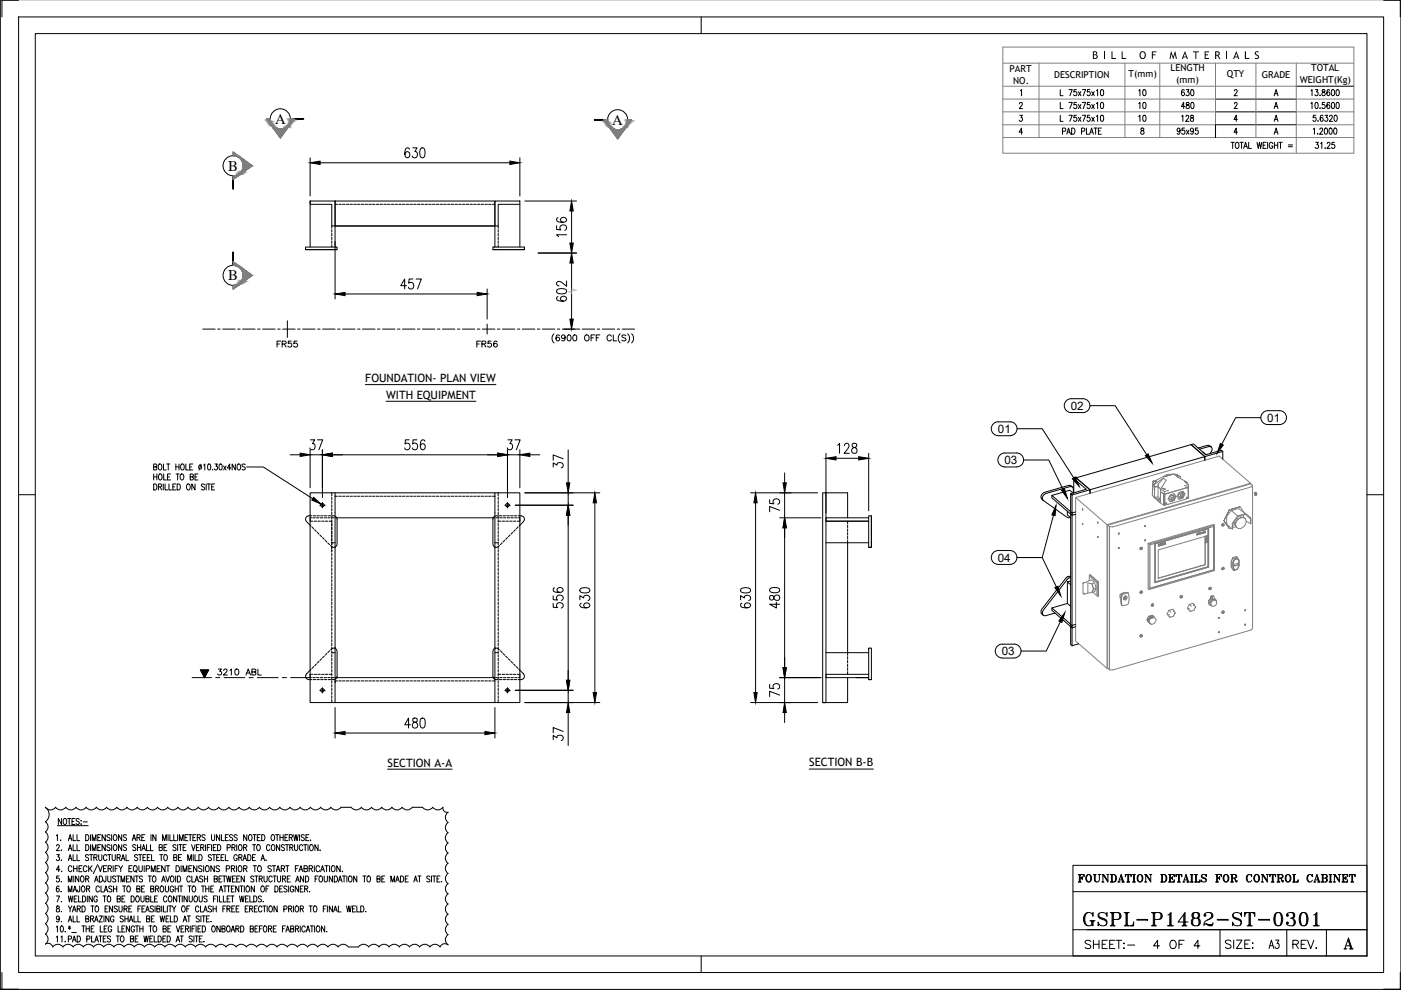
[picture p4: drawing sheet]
<svg xmlns="http://www.w3.org/2000/svg" width="297mm" height="210mm" viewBox="0 0 297 210" stroke-linecap="round" stroke-linejoin="round" font-family="sans-serif">
<defs><g id="words">
<text font-size="6.2" x="229" y="197.6">GSPL-P1482-ST-0301</text>
<g font-size="5.3">
<text x="85" y="34.6">630</text>
<text x="121.4" y="51.5" transform="rotate(-90 121.4 51.5)">156</text>
<text x="84" y="62.4">457</text>
<text x="64.9" y="96.7">37</text>
<text x="85" y="96.7">556</text>
<text x="106.5" y="96.7">37</text>
<text x="120.6" y="100.5" transform="rotate(-90 120.6 100.5)">37</text>
<text x="176.7" y="97.4">128</text>
<text x="166.5" y="109.7" transform="rotate(-90 166.5 109.7)">75</text>
<text x="120.6" y="130.2" transform="rotate(-90 120.6 130.2)">556</text>
<text x="126.3" y="130.2" transform="rotate(-90 126.3 130.2)">630</text>
<text x="160.5" y="130.2" transform="rotate(-90 160.5 130.2)">630</text>
<text x="166.5" y="130.2" transform="rotate(-90 166.5 130.2)">480</text>
<text x="166.5" y="148.9" transform="rotate(-90 166.5 148.9)">75</text>
<text x="85" y="155.6">480</text>
<text x="120.6" y="158.4" transform="rotate(-90 120.6 158.4)">37</text>
<text x="272.3" y="202.5" transform="rotate(-90 272.3 202.5)">A3</text>
</g>
<text font-size="5.3" fill="#f7abae" x="121.4" y="64.9" transform="rotate(-90 121.4 64.9)">602</text>
<g font-size="4.9">
<text x="229.3" y="202.5">SHEET:-</text>
<text x="243.8" y="202.5">4 OF 4</text>
<text x="273.4" y="202.5">REV.</text>
</g>
<g font-size="4.4">
<text x="240.6" y="21.5">10</text>
<text x="249.4" y="24.3">480</text>
<text x="57.9" y="74.8">FR55</text>
<text x="100.2" y="74.8">FR56</text>
</g>
<g font-size="4">
<text x="240.6" y="26.8">10</text>
<text x="249.8" y="26.8">128</text>
<text x="269.2" y="26.8">A</text>
<text x="45.2" y="144.3">3210 ABL</text>
</g>
<g font-size="3.1">
<text x="58.3" y="26.3">A</text>
<text x="129.8" y="26.5">A</text>
<text x="48.4" y="36.2">B</text>
<text x="48.4" y="59.4">B</text>
</g>
<g font-size="2.5">
<text x="227" y="86.9">02</text>
<text x="268.7" y="89.4">01</text>
<text x="211.6" y="91.8">01</text>
<text x="213" y="98.4">03</text>
<text x="211.5" y="119.1">04</text>
<text x="212.4" y="138.9">03</text>
</g>
<g font-size="2.4">
<text x="77.5" y="81">FOUNDATION- PLAN VIEW</text>
<text x="81.9" y="84.6">WITH EQUIPMENT</text>
<text x="82.2" y="162.6">SECTION A-A</text>
<text x="171.6" y="162.5">SECTION B-B</text>
</g>
<g font-size="2.2">
<text x="231.5" y="12.5">B I L L</text>
<text x="239.1" y="12.5">O F</text>
<text x="244.1" y="12.5">M A T E R I A L S</text>
</g>
<g font-size="2">
<text x="214" y="15.3">PART</text>
<text x="214.8" y="17.8">NO.</text>
<text x="223.5" y="16.6">DESCRIPTION</text>
<text x="239.3" y="16.4">T(mm)</text>
<text x="248.2" y="15.1">LENGTH</text>
<text x="249.4" y="17.6">(mm)</text>
<text x="260.1" y="16.4">QTY</text>
<text x="267.5" y="16.6">GRADE</text>
<text x="275.6" y="17.6">WEIGHT(Kg)</text>
<text x="278" y="15.1">TOTAL</text>
</g>
</g></defs>
<!-- layer: 0 -->
<g fill="none" stroke="#000" stroke-width=".21">
<path d="M297 -.1v209.9h-296.9v-209.9M3.9 3.6h289.5v202.6h-289.5zM3.9 .1h-3.5v3.5M7.5 7.1h282.3v195.6h-282.3zM148.7 3.6v3.5M293.4 .1h3.5v3.5M65.8 33.5v8.1M67.9 34.5h40.2M110.2 33.5v8.1M71 51.2v12.2M111.3 42.6h10.9M114.1 53.7h8.1"/>
<path d="M121.2 55.8v11.9M73.2 62.3h28M103.3 61.3v6.4M117.5 70.8a1.3 1.3 0 0 0 0 1.9M118.6 71.2l-.1-.1a.62 .62 0 0 0-.7 .4 .62 .62 0 0 0 .4 .8 .39 .39 0 0 0 .5-.4 .39 .39 0 0 0-.4-.4 .39 .39 0 0 0-.4 .4M119.6 69.8h2.6M119.8 71.4a.39 .39 0 0 1-.5 .4 .39 .39 0 0 1-.2-.6 .39 .39 0 0 1 .6 0l.1 .2a.59 .59 0 0 1-.5 .9l-.2-.2M120.4 71.1a.62 .62 0 0 1 .8 .4 .62 .62 0 0 1-.5 .8h-.1a.8 .8 0 0 1-.2-1.2zM121.6 71.1l.2-.1a.66 .66 0 0 1 .5 .6 .66 .66 0 0 1-.5 .7 .79 .79 0 0 1-.2-1.2zM124 71.2l.2-.1a.59 .59 0 0 1 .7 .5 .59 .59 0 0 1-.7 .6l-.3-.4zM125.3 71.6h.5M126.1 71h-.8v1.3"/>
<path d="M126.4 71.6h.5M127.2 71h-.8v1.3M129.6 71.3a.47 .47 0 0 0-.5-.3 .47 .47 0 0 0-.4 .5 .54 .54 0 0 0 .2 .7 .54 .54 0 0 0 .7-.1v-.1M130 71v1.3h.8M131.5 70.8a1.3 1.3 0 0 0 0 1.9M132.7 71.2l-.3-.2-.5 .2 .1 .3 .7 .4v.2l-.3 .2-.5-.2M133.1 70.8a1.3 1.3 0 0 1 0 1.9M133.9 70.8a1.3 1.3 0 0 1 0 1.9M32.6 99l.6-.1v-.4l-.6-.1v1.2l.6-.1v-.4l-.2-.1M33.7 98.4h.1a.65 .65 0 0 1 .5 .6 .65 .65 0 0 1-.5 .6 .87 .87 0 0 1-.1-1.2zM34.7 98.4v1.2h.5M35.3 98.4h.7"/>
<path d="M35.7 98.4v1.2M37.3 98.4v1.2M37.3 99h.7M38 98.4v1.2M38.5 98.4h.1a.65 .65 0 0 1 .5 .6 .65 .65 0 0 1-.5 .6 .87 .87 0 0 1-.1-1.2zM39.4 98.4v1.2h.6M40.2 99h.4M40.9 98.4h-.7v1.2h.7M42.6 98.4l-.4 1.2M43.2 98.6l.2-.2v1.2M44.1 98.4h.2a.7 .7 0 0 1 .4 .6 .7 .7 0 0 1-.4 .6l-.3-.5zM45.1 99.5v.1z"/>
<path d="M45.6 98.4h.5l-.3 .5a.37 .37 0 0 1 .3 .5 .37 .37 0 0 1-.6 0M46.6 98.4h.1a.72 .72 0 0 1 0 1.2l-.2-.2-.1-.3zM47.4 98.8l.5 .8M47.9 98.8l-.5 .8M48.9 99.2h-.7l.5-.8v1.2M49.9 98.4v1.2l-.7-1.2v1.2M50.4 98.4h.1a.65 .65 0 0 1 .5 .6 .65 .65 0 0 1-.5 .6 .87 .87 0 0 1-.1-1.2zM52 98.6l-.3-.2-.4 .2 .1 .3 .6 .4a.36 .36 0 0 1-.3 .3 .36 .36 0 0 1-.4-.1M52.3 99h3.5l10.5 6.7M61.5 96.4h2.1M65.8 95.4v8M68.4 95.4v10.1"/>
<path d="M70.5 96.4h35M107.6 95.4v10.1M110.2 95.4v8M112.3 96.4h2.2M175.1 96.1v12.6M184.2 96.1v12.2M212.2 96.3l.8-.3h2.6a1.48 1.48 0 0 1 1.4 1.5 1.48 1.48 0 0 1-1.4 1.5h-2.6a1.47 1.47 0 0 1-1.4-1 1.47 1.47 0 0 1 .6-1.7zM214.2 89.4a1.47 1.47 0 0 1 1.4 1.5 1.47 1.47 0 0 1-1.4 1.5M214.2 89.4h-2.6a1.47 1.47 0 0 0-1.4 1.5 1.47 1.47 0 0 0 1.4 1.5h2.6M215.6 90.9h5.4l6.7 10.4M217 97.5h5.4l3 6.3M225.9 85.1l.7-.5 3-.1a1.47 1.47 0 0 1 1.5 1.5 1.47 1.47 0 0 1-1.5 1.5h-2.5a1.47 1.47 0 0 1-1.3-.8 1.47 1.47 0 0 1 .1-1.6z"/>
<path d="M231.1 86h5.3l6.7 10.4M267.3 88.6h-5.3l-3 5.6M267.9 87.4l.9-.3h2.5a1.47 1.47 0 0 1 1.5 1.4 1.47 1.47 0 0 1-1.5 1.5h-2.5a1.47 1.47 0 0 1-1.4-1 1.47 1.47 0 0 1 .5-1.6zM3.9 104.9h3.6M32.6 102.6a.64 .64 0 0 1 .7 .6 .64 .64 0 0 1-.7 .7zM32.6 100.5v1.3M32.6 101.1h.7M33.3 100.5v1.3M33.6 103.2h.6v-.5l-.6-.1v1.3M33.8 100.6l.1-.1a.66 .66 0 0 1 .5 .6 .66 .66 0 0 1-.5 .7 .84 .84 0 0 1-.1-1.2zM33.9 103.2l.4 .7M34.6 102.6v1.3"/>
<path d="M34.7 100.5v1.3h.6M35 102.6v1.3h.6M35.5 101.1h.4M35.8 102.6v1.3h.6M36.2 100.5h-.7v1.3h.7M36.6 103.2h.4M37.3 102.6h-.7v1.3h.7M37.3 100.5h.7M37.6 102.6a.64 .64 0 0 1 .7 .6 .64 .64 0 0 1-.7 .7zM37.7 100.5v1.3M38.4 100.6l.1-.1a.65 .65 0 0 1 .5 .6 .65 .65 0 0 1-.5 .7 .84 .84 0 0 1-.1-1.2zM39.7 102.7l.1-.1a.65 .65 0 0 1 .5 .6 .65 .65 0 0 1-.5 .7 .84 .84 0 0 1-.1-1.2z"/>
<path d="M40.3 101.1l.6-.1v-.4l-.6-.1v1.3l.6-.2 .1-.3-.2-.2M41.3 102.6v1.3l-.6-1.3v1.3M41.3 101.1h.4M42 100.5h-.7v1.3h.7M43.4 102.8l-.3-.2-.4 .2 .1 .3 .6 .4a.36 .36 0 0 1-.3 .4 .36 .36 0 0 1-.4-.2M43.7 102.6v1.3M43.9 102.6h.7M44.3 102.6v1.3M44.9 103.2h.4M45.5 102.6h-.6v1.3h.6M67.8 107.1h1.1M68.4 106.5v1.2"/>
<path d="M107 107.1h1.2M107.6 106.5v1.2M109.2 107.1h12.3M111.3 104.5h15.9M120.5 104.5v2.6M120.5 109.2v35M126.1 106.6v40.2M159.1 104.5h14.3M160.2 106.6v40.2M165.3 109.8h8.8M166.4 100.3v2.1M166.4 111.9v29.7"/>
<path d="M210.8 117l.8-.3h2.5a1.47 1.47 0 0 1 1.5 1.5 1.47 1.47 0 0 1-1.4 1.5h-2.6a1.47 1.47 0 0 1-1.4-1 1.47 1.47 0 0 1 .6-1.7zM223.4 109.3l-2.4 8.9h-5.4h5.4l3 6.2M289.8 104.9h3.6M212.5 136.6a1.47 1.47 0 0 0-1.5 1.4 1.47 1.47 0 0 0 1.5 1.5h2.5M212.5 136.6h2.5M215 136.6a1.47 1.47 0 0 1 1.5 1.4 1.47 1.47 0 0 1-1.5 1.5M224.8 131.8l-3 6.2h-5.3M67.8 146.4h1.1M68.4 145.8v1.1M71 150v6.5M73.2 155.4h29.6M104.9 150v6.5"/>
<path d="M107 146.4h1.2M107.6 145.8v1.1M109.2 146.4h12.3M111.3 149h15.9M120.5 146.4v2.6M120.5 151.1v7M159.1 149h14.3M165.3 143.7h8.8M166.4 151.1v2.1M11.9 177.2l.3-.2v1.2M12 179.4l.1-.3a.34 .34 0 0 1 .5 .2 .34 .34 0 0 1-.2 .4l-.5 .7h.7M12.2 175.1h6.5"/>
<path d="M12.9 178.1v.1zM13 173.5v1.3l-.6-1.3v1.3M13.6 173.6l.1-.1a.65 .65 0 0 1 .5 .7 .65 .65 0 0 1-.5 .6 .87 .87 0 0 1-.1-1.2zM14.3 173.5h.7M14.5 178.2l.4-1.2 .3 1.2M14.6 177.8h.5M14.6 179.9h.5M14.7 173.5v1.3M15.3 174.2h.3M15.5 177v1.2h.6M15.5 179.1v1.3h.6M15.9 173.5h-.6v1.3h.6"/>
<path d="M16.3 177v1.2h.6M16.3 179.1v1.3h.6M16.8 173.7l-.2-.2-.5 .2 .1 .3 .6 .4-.2 .4-.5-.2M17.2 174v.1zM17.2 174.7v.1zM17.6 174.3h.9M18.2 177a.64 .64 0 0 1 .7 .6 .64 .64 0 0 1-.7 .6zM18.2 179.1a.64 .64 0 0 1 .7 .6 .64 .64 0 0 1-.7 .7zM18.3 171.2a1.32 1.32 0 0 0 2.1 0M18.3 171.2a1.31 1.31 0 0 1-2.2 0 1.31 1.31 0 0 1-2.2 0 1.32 1.32 0 0 1-2.1 0 1.31 1.31 0 0 1-2.2 0 1.89 1.89 0 0 1 0 3 1.31 1.31 0 0 1 0 2.2 1.34 1.34 0 0 1 0 2.2 1.31 1.31 0 0 1 0 2.1 1.31 1.31 0 0 1 0 2.2 1.31 1.31 0 0 1 0 2.1 1.31 1.31 0 0 1 0 2.2 1.31 1.31 0 0 1 0 2.2M19.2 177v1.2M19.2 179.1v1.3"/>
<path d="M19.6 178.2v-1.2l.3 1.2 .4-1.2v1.2M20.4 171.2a1.32 1.32 0 0 0 2.2 0M20.7 177.6h.4M20.7 179.7h.4M21.4 177h-.7v1.2h.7M21.4 179.1h-.7v1.3h.7M22.3 177v1.2l-.7-1.2v1.2M22.3 179.1v1.3l-.7-1.3v1.3M22.6 171.2a1.32 1.32 0 0 0 2.2 0 1.31 1.31 0 0 0 2.1 0 1.31 1.31 0 0 0 2.2 0 1.31 1.31 0 0 0 2.1 0 1.31 1.31 0 0 0 2.2 0 1.31 1.31 0 0 0 2.2 0 1.31 1.31 0 0 0 2.1 0M23.3 177.1l-.2-.1-.4 .1 .1 .4 .5 .3-.1 .4h-.3l-.2-.2M23.3 179.3l-.2-.2-.4 .2 .1 .3 .5 .3-.1 .4-.3 .1-.2-.2M23.7 177v1.2"/>
<path d="M23.7 179.1v1.3M24.2 177h.1a.65 .65 0 0 1 .5 .6 .65 .65 0 0 1-.5 .6 .84 .84 0 0 1-.1-1.2zM24.2 179.1h.1a.65 .65 0 0 1 .5 .6 .65 .65 0 0 1-.5 .7 .84 .84 0 0 1-.1-1.3zM25.8 177v1.2l-.7-1.2v1.2M25.8 179.1v1.3l-.7-1.3v1.3M26.8 177.1l-.2-.1-.5 .1 .1 .3 .6 .5-.2 .3-.5-.2M26.8 179.3l-.2-.2-.5 .2 .1 .2 .6 .5-.2 .4-.5-.2M28 178.2l.4-1.2 .4 1.2M28.2 177.8h.5M28.8 179.3l-.2-.2-.5 .2 .1 .3 .6 .4a.36 .36 0 0 1-.3 .4 .36 .36 0 0 1-.4-.2M29 177.6l.6-.1 .1-.4-.7-.1v1.2M29.2 179.7h.6"/>
<path d="M29.2 179.1v1.3M29.4 177.6l.3 .6M29.8 179.1v1.3M30.1 177.6h.3M30.2 179.9h.5M30.7 177h-.6v1.2h.6M31.1 179.1v1.3h.6M31.9 179.1v1.3h.6M32 177v1.2M33.1 177v1.2l-.7-1.2v1.2M33.7 179.7l.7-.1v-.4l-.7-.1v1.3l.7-.2v-.4l-.2-.1M34.5 178.2v-1.2l.4 1.2 .3-1.2v1.2"/>
<path d="M34.8 179.7h.3M35.4 179.1h-.6v1.3h.6M35.6 177v1.2M36 177v1.2h.6M36.8 177v1.2h.6M37.3 179.3l-.2-.2-.5 .2 .2 .3 .5 .3-.1 .4-.3 .1-.3-.2M37.7 177v1.2M37.7 179.1v1.3M37.7 171.2a1.32 1.32 0 0 0 2.2 0 1.31 1.31 0 0 0 2.1 0 1.34 1.34 0 0 0 2.2 0 1.31 1.31 0 0 0 2.2 0 1.31 1.31 0 0 0 2.1 0 1.31 1.31 0 0 0 2.2 0 1.31 1.31 0 0 0 2.2 0 1.31 1.31 0 0 0 2.1 0 1.31 1.31 0 0 0 2.2 0M37.9 179.1h.7M38 178.2v-1.2l.4 1.2 .4-1.2v1.2M38.3 179.1v1.3"/>
<path d="M38.8 179.7h.4M39.2 177.6h.4M39.5 179.1h-.7v1.3h.7M39.8 177h-.6v1.2h.6M40 177h.7M40.3 177v1.2M40.6 179.1l.4 1.3 .4-1.3M40.9 177.6h.4M41.5 177h-.6v1.2h.6M41.6 179.7h.4M41.8 177.6l.7-.1v-.4l-.7-.1v1.2M42.2 177.6l.3 .6"/>
<path d="M42.3 179.1h-.7v1.3h.7M42.6 179.7l.5-.1 .1-.4-.6-.1v1.3M42.9 179.7l.3 .7M43.5 177.1l-.3-.1-.4 .1 .1 .4 .6 .4a.36 .36 0 0 1-.3 .3 .36 .36 0 0 1-.4-.2M43.6 179.1v1.3M43.9 179.7h.5M44.6 179.1h-.7v1.3M44.8 177v.9l.3 .3h.3l.1-.3v-.9M44.8 179.1v1.3M45.2 179.7h.4M45.9 179.1h-.7v1.3h.7M46.1 179.1a.64 .64 0 0 1 .7 .6 .64 .64 0 0 1-.7 .7z"/>
<path d="M46.6 177v1.2l-.7-1.2v1.2M47 177v1.2h.5M47.8 177.6h.4M48.2 179.7h.6v-.5l-.6-.1v1.3M48.4 177h-.6v1.2h.6M49.2 179.7l.6-.1v-.4l-.6-.1v1.3M49.3 177.1l-.2-.1-.5 .1 .2 .4 .5 .3-.1 .4h-.3l-.3-.2M49.5 179.7l.4 .7M50.2 179.1v1.3M50.3 177.1l-.2-.1-.5 .1 .1 .3 .6 .5-.2 .3-.5-.2M50.6 179.3l.2-.2a.65 .65 0 0 1 .5 .6 .65 .65 0 0 1-.5 .7l-.3-.5zM51.7 179.7l.6-.1v-.4l-.6-.1v1.3"/>
<path d="M52 179.7l.3 .7M52.3 177v1.2l-.6-1.2v1.2M52.9 177h.1a.65 .65 0 0 1 .5 .6 .65 .65 0 0 1-.5 .6 .84 .84 0 0 1-.1-1.2zM53.5 179.1h.7M53.6 177h.7M53.9 179.1v1.3M54 177v1.2M54.6 177.6h.4M54.6 179.1h.1a.65 .65 0 0 1 .5 .6 .65 .65 0 0 1-.5 .7 .82 .82 0 0 1-.1-1.3zM55.2 177h-.6v1.2h.6M55.5 177a.64 .64 0 0 1 .7 .6 .64 .64 0 0 1-.7 .6zM57.2 171.2a1.32 1.32 0 0 0 2.1 0 1.31 1.31 0 0 0 2.2 0 1.31 1.31 0 0 0 2.1 0 1.31 1.31 0 0 0 2.2 0 1.34 1.34 0 0 0 2.2 0 1.31 1.31 0 0 0 2.1 0 1.31 1.31 0 0 0 2.2 0h2.2a1.32 1.32 0 0 0 2.1 0"/>
<path d="M57.2 179.4a.37 .37 0 0 0-.4-.3 .37 .37 0 0 0-.3 .5v.3a.37 .37 0 0 0 .3 .5 .37 .37 0 0 0 .4-.4M57.6 177.1l.1-.1a.65 .65 0 0 1 .6 .6 .65 .65 0 0 1-.6 .6l-.2-.4zM57.6 179.3l.2-.2a.65 .65 0 0 1 .5 .6 .65 .65 0 0 1-.5 .7l-.3-.5zM58.4 177h.7M58.8 177v1.2M59.3 179.1v1.3l-.7-1.3v1.3M59.4 177.6h.6M59.4 177v1.2M60 177v1.2M60.3 179.3l-.2-.2-.5 .2 .1 .3 .6 .3-.1 .4-.3 .1-.3-.2M60.4 177.6h.4M60.5 179.1h.7"/>
<path d="M60.9 179.1v1.3M61.1 177h-.7v1.2h.7M61.3 177.6l.6-.1 .1-.4-.7-.1v1.2M61.4 179.7l.7-.1v-.4l-.7-.1v1.3M61.7 177.6l.3 .6M61.8 179.7l.3 .7M62.3 177l.2 1.2 .2-1.2 .3 1.2 .2-1.2M62.4 179.1v.9l.3 .4 .4-.2v-1.1M63.5 177v1.2M64.2 179.4a.37 .37 0 0 0-.5-.3 .37 .37 0 0 0-.2 .5v.3a.37 .37 0 0 0 .2 .4 .37 .37 0 0 0 .5-.3M64.4 179.1h.7M64.5 177.1l-.2-.1-.5 .1 .2 .4 .5 .3-.1 .4h-.3l-.3-.2"/>
<path d="M64.7 179.1v1.3M64.9 177.6h.4M65.3 179.1v1.3M65.5 177h-.6v1.2h.6M65.7 179.3l.2-.2a.65 .65 0 0 1 .5 .6 .65 .65 0 0 1-.5 .7l-.3-.5zM65.8 178.1v.1zM67.4 179.1v1.3l-.6-1.3v1.3M76.6 171.2a1.32 1.32 0 0 0 2.2 0 1.31 1.31 0 0 0 2.1 0 1.31 1.31 0 0 0 2.2 0 1.31 1.31 0 0 0 2.2 0M85.3 171.2a1.32 1.32 0 0 0 2.1 0h2.2M89.6 171.2a1.32 1.32 0 0 0 2.2 0 1.31 1.31 0 0 0 2.1 0M93.9 171.2a.94 .94 0 0 0 1.1 1 1.3 1.3 0 0 0 0 2.2 1.34 1.34 0 0 0 0 2.2 1.31 1.31 0 0 0 0 2.1 1.31 1.31 0 0 0 0 2.2 1.31 1.31 0 0 0 0 2.1 1.31 1.31 0 0 0 0 2.2 1.31 1.31 0 0 0 0 2.2 1.31 1.31 0 0 0 0 2.1 1.31 1.31 0 0 0 0 2.2 1.31 1.31 0 0 0 0 2.1 1.31 1.31 0 0 0 0 2.2 1.34 1.34 0 0 0 0 2.2 1.31 1.31 0 0 0 0 2.1M9.6 189.4a1.31 1.31 0 0 1 0 2.1 1.31 1.31 0 0 1 0 2.2 1.34 1.34 0 0 1 0 2.2 1.31 1.31 0 0 1 0 2.1 1.32 1.32 0 0 1 0 2.2"/>
<path d="M11.9 190h.7l-.5 1.2M11.9 196.6l.3-.3v1.3M11.9 198.7l.3-.2v1.2M12 181.2h.6l-.3 .5a.37 .37 0 0 1 .3 .6 .37 .37 0 0 1-.7-.1M12 192.1v.4a.46 .46 0 0 1 .6 .3 .46 .46 0 0 1-.2 .6 .4 .4 0 0 1-.5-.5 .4 .4 0 0 1 .5-.3l.2-.2-.1-.3zM12.5 185.7h-.5v.6a.38 .38 0 0 1 .5 0 .38 .38 0 0 1 0 .5 .38 .38 0 0 1-.6 0M12.5 188l-.2-.2a.73 .73 0 0 0 0 1.3 .37 .37 0 0 0 .3-.4 .37 .37 0 0 0-.5-.3l-.2 .3M12.6 194.6l-.2 .3a.34 .34 0 0 1-.5-.3 .34 .34 0 0 1 .6-.2l.1 .2a.62 .62 0 0 1-.4 .9l-.2-.2M12.7 184.4h-.8l.6-.8v1.2M12.9 196.4l.1-.1a.71 .71 0 0 1 .5 .7 .71 .71 0 0 1-.5 .6l-.2-.5zM12.9 198.7l.3-.2v1.2M13 189h.1"/>
<path d="M13 191.1h.1M13 180.2v.2zM13 182.3v.2zM13 186.9v.1zM13 193.2h.1M13 195.4h.1M13.1 184.7h.1M13.8 197.5v.1zM13.8 199.6v.1zM14.5 180.4l.4-1.3 .3 1.3M14.5 182.5l.4-1.3 .3 1.3M14.5 187v-1.3l.4 1.3 .3-1.3v1.3"/>
<path d="M14.5 189.1v-1.3l.4 1.3 .3-1.3v1.3M14.5 190l.2 1.2 .3-1.2 .2 1.2 .3-1.2M14.5 192.1l.4 .6v.7M14.5 195.5l.4-1.3 .3 1.3M14.5 199.1l.6-.1v-.4l-.6-.1v1.2M14.5 196.5l.5 .4M14.6 182h.5M14.6 195h.5M14.7 196.3v.8M15 196.5l-.5 .4M15.2 197.7h1M15.2 183.9a.39 .39 0 0 0-.4-.3 .39 .39 0 0 0-.3 .4v.3a.39 .39 0 0 0 .3 .5 .39 .39 0 0 0 .4-.3"/>
<path d="M15.2 192.1l-.3 .6M15.4 193.4l.3-1.3 .4 1.3M15.4 199.7l.3-1.2 .4 1.2M15.5 181.2v1.3h.6M15.5 189.1l.4-1.3 .4 1.3M15.5 194.2v1.3h.6M15.5 192.9h.5M15.5 199.3h.5M15.6 183.6v1.2M15.6 184.2h.7M15.6 185.7v1.3M15.6 188.7h.5"/>
<path d="M15.7 190.6h.4M16.3 181.2v1.3h.6M16.3 194.2v1.3h.6M16.3 183.6v1.2M16.4 190h-.7v1.2h.7M16.4 192.7l.5-.1 .1-.4-.6-.1v1.3M16.4 198.5a.64 .64 0 0 1 .7 .6 .64 .64 0 0 1-.7 .6zM16.7 190v1.2h.5M16.7 185.7v1.3l-.7-1.3v1.3M16.7 192.7l.3 .7M16.7 184.2h.5M16.9 187.8v1.2l-.3 .1-.2-.4"/>
<path d="M17.2 185.8l.1-.1a.65 .65 0 0 1 .5 .7 .65 .65 0 0 1-.5 .6 .84 .84 0 0 1-.1-1.2zM17.3 196.3h.7M17.4 192.1a.64 .64 0 0 1 .7 .6 .64 .64 0 0 1-.7 .7zM17.4 183.6h-.7v1.2h.7M17.4 187.9l.1-.1a.65 .65 0 0 1 .5 .7 .65 .65 0 0 1-.5 .6 .84 .84 0 0 1-.1-1.2zM17.5 190a.64 .64 0 0 1 .7 .6 .64 .64 0 0 1-.7 .6zM17.7 196.3v1.3M18.2 186.3h.5v-.5l-.5-.1v1.3M18.2 194.8l.5-.1v-.4l-.5-.1v1.3l.6-.1v-.4l-.2-.2M18.3 196.3v1.3M18.3 196.9h.6M18.4 188.5l.5-.1v-.5l-.5-.1v1.3"/>
<path d="M18.4 199.1l.6-.1v-.4l-.6-.1v1.2M18.4 183.9a.4 .4 0 0 0-.4-.3 .4 .4 0 0 0-.3 .4v.3a.4 .4 0 0 0 .3 .5 .4 .4 0 0 0 .4-.3M18.5 186.3l.3 .7M18.5 190v1.2M18.7 188.5l.3 .6M18.8 181.4l-.3-.2-.4 .2 .1 .3 .5 .3v.4l-.3 .1-.3-.2M18.8 183.6v1.2M18.9 196.3v1.3M19 181.2h.7M19.1 184.1l.4 .7M19.2 194.8l.6-.1v-.4l-.6-.1v1.3M19.3 192.1h.6"/>
<path d="M19.3 181.2v1.3M19.3 196.9h.4M19.4 198.5v1.2h.6M19.5 183.6l-.7 .8M19.5 194.8l.4 .7M19.6 180.4v-1.3l.3 1.3 .4-1.3v1.3M19.6 190v1.2l-.7-1.2v1.2M19.6 192.1v1.3M19.9 181.8l.6-.1v-.4l-.6-.1v1.3M19.9 196.3h-.6v1.3h.6M20.1 187l.3-1.3 .4 1.3M20.1 195.5l.3-1.3 .4 1.3"/>
<path d="M20.1 199.7l.4-1.2 .4 1.2M20.2 186.6h.5M20.2 195h.5M20.2 181.8l.4 .7M20.2 199.3h.5M20.3 192.1h.1a.65 .65 0 0 1 .5 .6 .65 .65 0 0 1-.5 .7 .81 .81 0 0 1-.1-1.3zM20.6 190.3a.37 .37 0 0 0-.4-.3 .37 .37 0 0 0-.3 .5v.2a.38 .38 0 0 0 .4 .5 .38 .38 0 0 0 .3-.5h-.2M20.7 183.3l-.9 1.9M20.9 183.6l.4 1.2 .4-1.2M20.9 181.2v.9l.3 .4 .4-.2v-1.1M21 198.5h.6M21 194.2h.7l-.7 1.3h.7"/>
<path d="M21.1 185.7a.64 .64 0 0 1 .7 .7 .64 .64 0 0 1-.7 .6zM21.1 188.2a.37 .37 0 0 0-.5-.4 .37 .37 0 0 0-.3 .5v.3a.37 .37 0 0 0 .3 .5 .37 .37 0 0 0 .5-.3M21.3 196.3v1.3h.5M21.3 198.5v1.2M21.4 187.8v1.3h.6M21.8 190h.7M21.9 199h.4M21.9 184.2h.5M22 194.2v1.3M22.1 189.1l.4-1.3 .3 1.3M22.1 196.9h.4M22.2 190v1.2"/>
<path d="M22.2 188.7h.5M22.3 192.7h.4M22.5 185.7l-.1 1.2h-.3l-.1-.3M22.5 198.5h-.6v1.2h.6M22.6 183.6h-.7v1.2h.7M22.7 181.5a.37 .37 0 0 0-.5-.3 .37 .37 0 0 0-.3 .5v.3a.37 .37 0 0 0 .3 .5 .37 .37 0 0 0 .5-.3M22.7 196.3h-.6v1.3h.6M22.8 185.7v.9l.3 .4 .4-.2v-1.1M22.8 181.2h.7M22.9 184.2l.6-.1 .1-.4-.7-.1v1.2M22.9 190h.1a.65 .65 0 0 1 .5 .6 .65 .65 0 0 1-.5 .6 .87 .87 0 0 1-.1-1.2zM22.9 192.1h-.6v1.3h.6"/>
<path d="M23.1 194.2v1.3l-.7-1.3v1.3M23.2 181.2v1.3M23.3 184.2l.3 .6M23.4 198.6l-.2-.1-.4 .1v.3l.6 .4a.36 .36 0 0 1-.2 .4 .36 .36 0 0 1-.4-.2M23.7 196.6a.37 .37 0 0 0-.5-.3 .37 .37 0 0 0-.2 .5v.3a.38 .38 0 0 0 .3 .5 .38 .38 0 0 0 .4-.5h-.3M23.7 188l-.2-.2-.4 .2v.3l.6 .5a.36 .36 0 0 1-.2 .3 .36 .36 0 0 1-.4-.2M23.8 181.2v.9l.3 .4 .3-.2 .1-1.1M23.9 192.1v1.3l-.7-1.3v1.3M24 183.6v1.2M24.1 187.8v1.3M24.1 188.5h.7M24.2 194.5a.37 .37 0 0 0-.5-.3 .37 .37 0 0 0-.3 .5v.3a.37 .37 0 0 0 .4 .5 .37 .37 0 0 0 .4-.5h-.3"/>
<path d="M24.4 184.2h.4M24.5 185.9l-.2-.2-.4 .2 .1 .3 .5 .3a.36 .36 0 0 1-.1 .5 .36 .36 0 0 1-.5-.2M24.6 198.5h.7M24.8 185.7h.6M24.8 187.8v1.3M24.8 181.8l.6-.1 .1-.4-.7-.1v1.3M24.8 190.6l.6-.1v-.5h-.6v1.2l.7-.1v-.3l-.2-.2M24.9 192.3l-.3-.2-.4 .2 .1 .3 .5 .3v.4l-.3 .1-.3-.2M25 198.5v1.2M25 196.3v1.3h.6M25.1 183.6h-.7v1.2M25.1 185.7v1.3"/>
<path d="M25.2 183.6l.4 .6v.6M25.2 181.8l.3 .7M25.2 192.1v.9l.3 .4 .4-.2v-1.1M25.7 187v-1.3l.3 1.3 .4-1.3v1.3M25.7 182.5l.4-1.3 .4 1.3M25.7 198.5h.1a.65 .65 0 0 1 .5 .6 .65 .65 0 0 1-.5 .6 .86 .86 0 0 1-.1-1.2zM25.9 182h.4M25.9 190.6h.4M25.9 196.9h.4M26 183.6l-.4 .6M26 187.8h.7M26.1 194.4l-.2-.2-.3 .1-.1 .3 .6 .4v.3l-.2 .2-.4-.2"/>
<path d="M26.3 192.7l.6-.1v-.4l-.6-.1v1.3M26.3 187.8v1.3M26.5 190h-.6v1.2h.6M26.5 196.3h-.6v1.3h.6M26.5 194.2v1.3M26.5 194.8h.7M26.6 192.7l.4 .7M26.7 181.2v1.3h.6M26.8 186.3h.4M27.1 187.9l.1-.1a.65 .65 0 0 1 .5 .7 .65 .65 0 0 1-.5 .6 .84 .84 0 0 1-.1-1.2zM27.2 194.2v1.3M27.3 192.7h.4"/>
<path d="M27.3 184.2h.5M27.4 195.5l.4-1.3 .4 1.3M27.5 185.7h-.7v1.3h.7M27.5 196.3v1.3l-.7-1.3v1.3M27.5 195h.5M27.7 199h.5l.1-.4-.6-.1v1.2l.6-.1v-.4l-.2-.2M27.8 190a.64 .64 0 0 1 .7 .6 .64 .64 0 0 1-.7 .6zM27.9 192.1h-.6v1.3h.6M28 183.6h-.7v1.2h.7M28.4 185.7v1.3l-.7-1.3v1.3M28.4 194.2v1.3h.6M28.5 183.6a.6 .6 0 0 1 .6 .3 .6 .6 0 0 1-.1 .8l-.2 .1a.67 .67 0 0 1-.6-.5 .67 .67 0 0 1 .3-.7z"/>
<path d="M28.5 196.6a.37 .37 0 0 0-.4-.3 .37 .37 0 0 0-.3 .5v.3a.38 .38 0 0 0 .4 .5 .38 .38 0 0 0 .3-.5h-.2M28.7 185.7h.6M28.7 199h.3M28.7 196.3h.7M28.7 184.6l.3 .3M29 190a.65 .65 0 0 1 .6 .6 .65 .65 0 0 1-.6 .6 .82 .82 0 0 1 0-1.2zM29 188.5l.6-.1v-.4l-.6-.2v1.3l.6-.1 .1-.3-.3-.2M29 185.7v1.3M29 196.3v1.3M29.2 181.4l-.2-.2-.5 .2 .1 .2 .6 .5-.2 .4-.5-.2M29.2 194.2v1.3h.6M29.2 192.7h.4"/>
<path d="M29.3 198.5h-.6v1.2h.6M29.4 181.2h.7M29.4 183.6l.1 1.1 .2 .1h.3l.2-.3v-.9M29.6 196.9h.7M29.6 196.3v1.3M29.7 181.2v1.3M29.9 190v1.1l.3 .1 .3-.1 .1-1.1M29.9 192.1h-.7v1.3M30 188.5h.4M30.1 180.4l.3-1.3 .4 1.3M30.1 192.7h.4M30.2 185.9l-.2-.2-.5 .2 .1 .3 .6 .4-.2 .4-.5-.2"/>
<path d="M30.3 181.8h.4M30.3 196.3v1.3M30.5 198.5l.2 1.2 .3-1.2 .2 1.2 .3-1.2M30.6 183.6v1.2M30.7 187.8h-.7v1.3h.7M30.7 192.1h-.6v1.3h.6M30.9 193.4l.4-1.3 .4 1.3M30.9 181.2h-.6v1.3h.6M30.9 190.6l.6-.1v-.5h-.6v1.2l.7-.1v-.3l-.2-.2M31 184.2h.6v-.6h-.6v1.2M31 192.9h.5M31.1 194.8l.6-.1v-.4l-.6-.1v1.3l.6-.1 .1-.4-.3-.2"/>
<path d="M31.2 181.8h.4M31.4 185.7h.7M31.6 196.3h.6M31.8 185.7v1.3M31.8 199h.3M31.9 181.2h-.7v1.3h.7M31.9 196.3v1.3M31.9 188.5l.6-.1v-.5l-.6-.1v1.3l.7-.1v-.3l-.2-.2M31.9 190v1.2h.6M32.1 184.8v-1.2l.4 1.2 .4-1.2v1.2M32.1 194.8h.4M32.1 181.2v1.3h.6"/>
<path d="M32.4 198.5h-.6v1.2h.6M32.5 185.8l.1-.1a.65 .65 0 0 1 .5 .7 .65 .65 0 0 1-.5 .6 .84 .84 0 0 1-.1-1.2zM32.5 192.3l-.2-.2h-.4v.4l.5 .3 .1 .4-.2 .2-.4-.2M32.6 196.4l.1-.1a.66 .66 0 0 1 .5 .7 .66 .66 0 0 1-.5 .6 .86 .86 0 0 1-.1-1.2zM32.7 198.5v1.2h.6M32.7 194.2h-.6v1.3h.6M32.8 190.6h.4M32.9 192.1v1.3M33 188.5l.6-.1v-.5l-.6-.1v1.3M33.3 192.7l.6-.1v-.5h-.6v1.3l.6-.1v-.4l-.2-.2M33.3 184.2h.4M33.3 188.5l.3 .6"/>
<path d="M33.4 190h-.6v1.2h.6M33.5 198.5a.64 .64 0 0 1 .7 .6 .64 .64 0 0 1-.7 .6zM33.9 181.2h.6M33.9 194.2l.3 1.3 .2-1.3 .3 1.3 .2-1.3M34 183.6h-.7v1.2h.7M34.1 187.9l.1-.1a.65 .65 0 0 1 .5 .7 .65 .65 0 0 1-.5 .6 .84 .84 0 0 1-.1-1.2zM34.2 181.2v1.3M34.3 187l.4-1.3 .4 1.3M34.3 192.1v1.3M34.4 186.6h.5M34.5 199h.4M34.6 196.9h.5l.1-.5-.6-.1v1.3l.6-.1v-.3l-.2-.3"/>
<path d="M34.7 192.1v1.3h.5M34.8 181.4l.2-.2a.65 .65 0 0 1 .5 .6 .65 .65 0 0 1-.5 .7l-.3-.5zM35 183.6v1.2l-.7-1.2v1.2M35.1 187.8v1l.2 .3h.3l.1-.3v-1M35.1 185.7l.4 1.3 .4-1.3M35.1 198.5h-.6v1.2h.6M35.2 194.8h.4M35.2 183.6h.8M35.4 190.3a.38 .38 0 0 0-.5-.3 .38 .38 0 0 0-.2 .5v.2a.38 .38 0 0 0 .2 .5 .38 .38 0 0 0 .5-.3M35.4 198.5a.64 .64 0 0 1 .7 .6 .64 .64 0 0 1-.7 .6zM35.5 192.1v1.3M35.6 196.9h.4"/>
<path d="M35.6 183.6v1.2M35.7 192.1h.7M35.8 194.2h-.6v1.3h.6M35.9 190h.1a.65 .65 0 0 1 .5 .6 .65 .65 0 0 1-.5 .6 .82 .82 0 0 1-.1-1.2zM36.1 192.1v1.3M36.1 194.2v1.3h.6M36.2 196.3h-.6v1.3h.6M36.3 185.8l.1-.1a.65 .65 0 0 1 .5 .7 .65 .65 0 0 1-.5 .6 .84 .84 0 0 1-.1-1.2zM36.5 192.1l.4 .6v.7M36.8 188.2a.37 .37 0 0 0-.5-.4 .37 .37 0 0 0-.2 .5v.3a.38 .38 0 0 0 .3 .5 .38 .38 0 0 0 .4-.5h-.2M36.8 181.8l.6-.1 .1-.4-.7-.1v1.3l.7-.2v-.4l-.2-.1M36.9 194.2a.64 .64 0 0 1 .7 .6 .64 .64 0 0 1-.7 .7z"/>
<path d="M37.1 188.5h.7M37.1 187.8v1.3M37.2 185.7v1.3M37.3 192.1l-.4 .6M37.3 183.6a.64 .64 0 0 1 .8 .6 .64 .64 0 0 1-.8 .6zM37.3 199.7l.4-1.2 .4 1.2M37.4 196.3l.4 1.3 .3-1.3M37.5 190v1.2l-.7-1.2v1.2M37.5 199.3h.5M37.6 185.7a.64 .64 0 0 1 .7 .7 .64 .64 0 0 1-.7 .6zM37.7 190h.7M37.8 187.8v1.3"/>
<path d="M37.9 181.8h.4M38 187.8h.7M38 190v1.2M38.2 198.5h.7M38.4 187.8v1.3M38.4 196.9h.4M38.4 183.6v1.2M38.5 181.2h-.6v1.3h.6M38.5 198.5v1.2M38.6 190v1.2M38.7 192.1h.1a.62 .62 0 0 1 .5 .6 .62 .62 0 0 1-.6 .6l-.2-.4zM38.8 184.8v-1.2l.4 1.2 .4-1.2v1.2"/>
<path d="M38.8 195.5l.4-1.3 .4 1.3M39 195h.5M39 196.3h-.6v1.3h.6M39.3 196.9h.6v-.5l-.6-.1v1.3M39.6 192.7h.4M39.7 196.9l.3 .7M39.7 190v1.2l-.7-1.2v1.2M39.7 194.2h.7M39.8 182.5v-1.3l.4 1.3 .4-1.3v1.3M39.8 187.8h.7M40 184.2h.5M40 194.2v1.3"/>
<path d="M40.1 190v.9l.3 .3h.2l.2-.3v-.9M40.2 187.8v1.3M40.2 192.1h-.6v1.3M40.3 186a.37 .37 0 0 0-.4-.3 .37 .37 0 0 0-.3 .5v.3a.37 .37 0 0 0 .3 .5 .37 .37 0 0 0 .4-.3M40.3 196.3v1.3M40.7 185.7v1.3h.5M40.7 183.6h-.7v1.2h.7M40.7 196.9h.4M40.8 198.6l-.3-.1-.4 .1v.3l.7 .4a.36 .36 0 0 1-.3 .4 .36 .36 0 0 1-.4-.2M40.9 187.9l.1-.1a.65 .65 0 0 1 .5 .7 .65 .65 0 0 1-.5 .6 .84 .84 0 0 1-.1-1.2zM41 181.2v1.3M41.1 198.5v1.2"/>
<path d="M41.3 190h.1a.65 .65 0 0 1 .5 .6 .65 .65 0 0 1-.5 .6 .87 .87 0 0 1-.1-1.2zM41.3 181.2v1.3h.6M41.3 187l.4-1.3 .4 1.3M41.3 196.3h-.6v1.3M41.3 198.5h.7M41.5 186.6h.5M41.6 196.3v1.3M41.7 198.5v1.2M41.7 183.6v1.2l-.7-1.2v1.2M42 196.9h.4M42.2 181.2a.64 .64 0 0 1 .7 .6 .64 .64 0 0 1-.7 .7zM42.2 192.4a.37 .37 0 0 0-.5-.3 .37 .37 0 0 0-.2 .5v.3a.37 .37 0 0 0 .2 .4 .37 .37 0 0 0 .5-.2"/>
<path d="M42.2 190l.1 1.1 .2 .1 .3-.1 .1-1.1M42.3 194.4l-.3-.2-.4 .2 .1 .3 .5 .3v.4l-.4 .1-.2-.2M42.3 199h.4M42.5 192.1v1.3h.6M42.6 196.3h-.6v1.3h.6M42.6 194.2v1.3M42.7 187.8h.7M42.8 183.7l-.2-.1-.5 .1 .1 .3 .6 .5a.39 .39 0 0 1-.3 .3 .39 .39 0 0 1-.4-.1M42.8 194.2h.7M42.9 196.3a.65 .65 0 0 1 .7 .7 .65 .65 0 0 1-.7 .6zM42.9 198.5h-.6v1.2h.6M43 185.9l-.3-.2-.4 .2 .1 .3 .6 .4a.36 .36 0 0 1-.3 .4 .36 .36 0 0 1-.4-.2"/>
<path d="M43 187.8v1.3M43.2 193.4l.4-1.3 .3 1.3M43.2 183.6v1.2M43.2 194.2v1.3M43.2 199.6v.1zM43.3 186.3h.7M43.3 185.7v1.3M43.3 192.9h.5M43.6 188.5h.7M43.6 187.8v1.3M43.7 183.6h.1a.65 .65 0 0 1 .6 .6 .65 .65 0 0 1-.6 .6 .84 .84 0 0 1-.1-1.2zM43.8 194.8h.4"/>
<path d="M43.9 190.2l-.2-.2-.5 .2 .1 .2 .6 .5-.2 .3-.5-.1M44 185.7v1.3M44.3 187.8v1.3M44.4 194.2h-.6v1.3h.6M44.7 188.5h.4M44.7 195.4h.1M44.8 181.4l-.2-.2-.4 .2v.3l.6 .4a.36 .36 0 0 1-.2 .4 .36 .36 0 0 1-.4-.2M44.8 192.3l-.2-.2h-.4v.4l.5 .3 .1 .4-.2 .2-.4-.2M45 181.2h.7M45.1 196.4l.1-.1a.67 .67 0 0 1 .5 .7 .67 .67 0 0 1-.5 .6 .86 .86 0 0 1-.1-1.2zM45.2 192.7h.7M45.2 192.1v1.3"/>
<path d="M45.3 190.6h.3M45.3 187.8h-.6v1.3h.6M45.4 181.2v1.3M45.4 186.3h.6v-.4l-.6-.2v1.3l.6-.1v-.4l-.1-.2M45.4 183.6v1.2l-.7-1.2v1.2M45.9 192.1v1.3M45.9 190h-.6v1.2M45.9 181.8h.4M46.1 190v1.2M46.4 186.3h.4M46.5 189.1l.4-1.3 .4 1.3M46.5 183.7l-.2-.1-.5 .1 .1 .3 .6 .5a.4 .4 0 0 1-.3 .3 .4 .4 0 0 1-.4-.1"/>
<path d="M46.5 190v1.2h.6M46.6 181.2h-.7v1.3h.7M46.6 188.7h.5M46.7 196.3v1.3l-.7-1.3v1.3M46.9 181.8h.4M47.1 185.7h-.7v1.3h.7M47.1 196.9h.5l.1-.5-.6-.1v1.3l.6-.1v-.3l-.2-.3M47.2 185.7h.7M47.3 192.7h.3M47.4 190v1.2h.5M47.4 187.8h.6M47.5 181.2h-.6v1.3h.6"/>
<path d="M47.5 185.7v1.3M47.7 187.8v1.3M47.8 181.2v1.3h.6M47.9 192.1h-.6v1.3M48 184.2h.6v-.6h-.6v1.2M48 185.7l.3 1.3 .2-1.3 .3 1.3 .2-1.3M48.1 192.7l.6-.1v-.5h-.6v1.3M48.1 187.8h.7M48.2 190.6h.4M48.2 196.4l.1-.1a.66 .66 0 0 1 .5 .7 .66 .66 0 0 1-.5 .6 .89 .89 0 0 1-.1-1.2zM48.5 187.8v1.3M48.5 192.7l.3 .7"/>
<path d="M48.8 190h-.6v1.2h.6M48.9 190h.7M49 197.6l.4-1.3 .4 1.3M49.1 184.2l.6-.1v-.5h-.6v1.2M49.1 188.5h.3M49.1 192.7h.4M49.1 197.2h.5M49.3 186.3h.4M49.3 190v1.2M49.4 184.2l.4 .6M49.7 187.8h-.6v1.3h.6M49.8 192.1h-.7v1.3h.7"/>
<path d="M49.9 185.7h-.6v1.3h.6M50 196.9h.6v-.5l-.6-.1v1.3M50.1 192.7h.3M50.1 183.6v1.2M50.2 186.3h.4M50.3 181.5a.37 .37 0 0 0-.5-.3 .37 .37 0 0 0-.2 .5v.3a.38 .38 0 0 0 .3 .5 .38 .38 0 0 0 .4-.5h-.2M50.3 196.9l.4 .7M50.6 181.8l.7-.1v-.4l-.7-.1v1.3M50.6 187.8v1.3l-.6-1.3v1.3M50.7 183.6h.1a.65 .65 0 0 1 .5 .6 .65 .65 0 0 1-.5 .6 .84 .84 0 0 1-.1-1.2zM50.7 192.1h-.6v1.3h.6M50.8 190l.2 1.2 .3-1.2 .2 1.2 .3-1.2"/>
<path d="M50.8 185.7h-.6v1.3h.6M50.9 187.8h.6M51 181.8l.3 .7M51 196.3a.65 .65 0 0 1 .7 .7 .65 .65 0 0 1-.7 .6zM51.2 187.8v1.3M51.5 182.5l.4-1.3 .4 1.3M51.7 184.2l.6-.1v-.5h-.6v1.2M51.7 182h.4M51.8 185.7v1.3l-.7-1.3v1.3M51.8 187.8v1.3M52 192.7h.4M52 184.2l.4 .6"/>
<path d="M52 190.6h.4M52.3 187.9l.1-.1a.65 .65 0 0 1 .5 .7 .65 .65 0 0 1-.5 .6 .84 .84 0 0 1-.1-1.2zM52.5 181.2a.64 .64 0 0 1 .7 .6 .64 .64 0 0 1-.7 .7zM52.6 192.1h-.6v1.3h.6M52.7 190h-.7v1.2h.7M52.9 192.7l.6-.1v-.5h-.6v1.3M53 190v1.2h.5M53.1 196.9h.5v-.5l-.5-.1v1.3l.6-.1v-.3l-.2-.3M53.3 192.7l.3 .7M53.5 181.8h.4M53.7 183.6h.7M53.8 190a.64 .64 0 0 1 .7 .6 .64 .64 0 0 1-.7 .6z"/>
<path d="M53.8 185.9l-.2-.2-.4 .2v.3l.6 .4-.2 .4-.4-.2M53.9 187.8v1.3l-.6-1.3v1.3M53.9 192.7h.4M54 183.6v1.2M54 185.7h.7M54.1 196.9h.4M54.2 181.2h-.7v1.3h.7M54.4 185.7v1.3M54.6 192.1h-.7v1.3h.7M54.7 196.3h-.6v1.3h.6M54.8 183.6a.6 .6 0 0 1 .7 .3 .6 .6 0 0 1-.2 .8l-.2 .1a.67 .67 0 0 1-.6-.5 .67 .67 0 0 1 .3-.7zM55 186.3h.5v-.5l-.5-.1v1.3"/>
<path d="M55 196.9h.4M55.3 186.3l.3 .7M55.3 182.5l.4-1.3 .4 1.3M55.4 190.2l-.2-.2-.5 .2 .1 .3 .6 .4-.2 .3-.5-.1M55.5 187.9l.1-.1a.65 .65 0 0 1 .5 .7 .65 .65 0 0 1-.5 .6 .87 .87 0 0 1-.1-1.2zM55.5 182h.5M55.5 192.4a.37 .37 0 0 0-.4-.3 .37 .37 0 0 0-.3 .5v.3a.37 .37 0 0 0 .3 .4 .37 .37 0 0 0 .4-.2M55.6 196.3h-.6v1.3M55.7 192.1h.7M55.8 191.1h.1M56 185.7v.9l.2 .4 .3-.1 .1-.3v-.9M56 196.4l.1-.1a.66 .66 0 0 1 .5 .7 .66 .66 0 0 1-.5 .6 .89 .89 0 0 1-.1-1.2z"/>
<path d="M56.1 192.1v1.3M56.4 182.3v.2zM56.4 188.5h.4M56.6 192.1v1.3M56.9 196.9h.6v-.5l-.6-.1v1.3M57 187.8h-.6v1.3M57.2 192.1h.1a.65 .65 0 0 1 .5 .6 .65 .65 0 0 1-.5 .7 .86 .86 0 0 1-.1-1.3zM57.3 196.9l.3 .7M57.5 183.7l-.2-.1-.5 .1 .1 .3 .6 .5v.2l-.2 .1-.5-.1M57.7 186a.37 .37 0 0 0-.5-.3 .37 .37 0 0 0-.2 .5v.3a.37 .37 0 0 0 .2 .5 .37 .37 0 0 0 .5-.3M57.7 183.6h.7M57.9 185.7h.7"/>
<path d="M57.9 196.9h.4M58.1 183.6v1.2M58.2 185.7v1.3M58.3 187.8a.64 .64 0 0 1 .7 .7 .64 .64 0 0 1-.7 .6zM58.6 184.8l.4-1.2 .4 1.2M58.6 196.3h-.7v1.3h.7M58.7 184.4h.5M58.8 192.1v1.3l-.7-1.3v1.3M58.8 185.7v.9l.3 .4 .3-.2 .1-1.1M59.3 188.5h.4M59.6 184.2l.6-.1 .1-.4-.7-.1v1.2M59.9 186.3h.6v-.4l-.6-.2v1.3"/>
<path d="M59.9 196.9h.4M59.9 187.8h-.6v1.3h.6M60 184.2l.4 .6M60.2 192.8l.6-.1v-.6h-.6v1.3M60.2 186.3l.4 .7M60.5 196.3h-.6v1.3M60.6 183.6h.7M60.6 197.6l.4-1.3 .4 1.3M60.8 197.2h.4M60.9 188l-.3-.2-.4 .2 .1 .3 .6 .5a.36 .36 0 0 1-.3 .3 .36 .36 0 0 1-.4-.2M60.9 186.3h.4M60.9 183.6v1.2"/>
<path d="M61.2 192.7l.6-.1v-.5h-.6v1.3M61.2 187.8v1.3M61.5 185.7h-.6v1.3h.6M61.5 192.7l.4 .7M61.6 196.9h.6v-.5l-.6-.1v1.3l.7-.1v-.3l-.2-.3M62.2 192.1v1.3M62.3 188.2a.37 .37 0 0 0-.5-.4 .37 .37 0 0 0-.3 .5v.3a.38 .38 0 0 0 .4 .5 .38 .38 0 0 0 .4-.5h-.3M62.6 184.2h.4M62.6 196.9h.6v-.5l-.6-.1v1.3M62.7 187l.4-1.3 .4 1.3M62.7 192.1h.1a.65 .65 0 0 1 .5 .6 .65 .65 0 0 1-.5 .7 .86 .86 0 0 1-.1-1.3zM62.8 186.6h.5"/>
<path d="M63 196.9l.3 .7M63.3 187.8v1.3l-.7-1.3v1.3M63.3 183.6h-.7v1.2M63.4 184.8l.4-1.2 .4 1.2M63.5 184.4h.6M63.7 192.7l.5-.1v-.5h-.5v1.3M63.7 188.5h.3M63.7 196.3v1.3M64 192.7l.3 .7M64.3 187.8h-.6v1.3h.6M64.4 185.7v1.3l-.7-1.3v1.3M64.5 184.2l.6-.1v-.5h-.6v1.2l.6-.1 .1-.3-.3-.2"/>
<path d="M64.6 188.5l.6-.1v-.5l-.6-.1v1.3M64.7 196.6a.37 .37 0 0 0-.4-.3 .37 .37 0 0 0-.3 .5v.3a.37 .37 0 0 0 .3 .5 .37 .37 0 0 0 .4-.3M64.8 185.7a.64 .64 0 0 1 .7 .7 .64 .64 0 0 1-.7 .6zM64.9 197.6l.4-1.3 .4 1.3M64.9 188.5l.4 .6M65.1 197.2h.4M65.5 184.2l.7-.1v-.5h-.7v1.2M65.5 192.1h.7M65.6 189h.1M65.8 196.3h.7M65.9 192.1v1.3M65.9 184.2l.4 .6"/>
<path d="M66.1 196.3v1.3M66.6 192.1h.1a.65 .65 0 0 1 .5 .6 .65 .65 0 0 1-.5 .7 .86 .86 0 0 1-.1-1.3zM66.6 183.6v1.2M66.7 196.3v1.3M66.8 186.3h.4M67.2 196.4l.1-.1a.66 .66 0 0 1 .5 .7 .66 .66 0 0 1-.5 .6 .86 .86 0 0 1-.1-1.2zM67.4 185.7h-.6v1.3M67.8 183.9a.39 .39 0 0 0-.5-.3 .39 .39 0 0 0-.3 .4v.3a.39 .39 0 0 0 .3 .5 .39 .39 0 0 0 .5-.3M67.8 185.8l.1-.1a.65 .65 0 0 1 .5 .7 .65 .65 0 0 1-.5 .6 .87 .87 0 0 1-.1-1.2zM67.9 180.2v.2zM68 184.8l.4-1.2 .4 1.2M68.1 184.4h.5"/>
<path d="M68.5 192.7h.4M68.7 185.7v.9l.3 .4 .4-.2v-1.1M68.8 196.3v1.3l-.6-1.3v1.3M68.9 183.6h.7M69.2 192.1h-.7v1.3M69.2 183.6v1.2M69.3 197.5v.1zM69.4 192.1v1.3M69.9 183.6v1.2M70.4 183.6h.1a.65 .65 0 0 1 .6 .6 .65 .65 0 0 1-.6 .6 .84 .84 0 0 1-.1-1.2zM70.5 185.7v1.3l-.7-1.3v1.3M70.5 192.1v1.3l-.7-1.3v1.3"/>
<path d="M70.7 193.4l.4-1.3 .4 1.3M70.9 185.7a.64 .64 0 0 1 .7 .7 .64 .64 0 0 1-.7 .6zM70.9 192.9h.5M71.7 187l.4-1.3 .4 1.3M71.7 192.1v1.3h.6M71.9 186.6h.5M72.1 183.6v1.2l-.7-1.2v1.2M72.6 184.7h.1M72.6 185.7h.7M72.9 185.7v1.3M73.5 192.1l.2 1.3 .3-1.3 .2 1.3 .3-1.3M73.5 185.7v1.3"/>
<path d="M74.1 185.8l.1-.1a.65 .65 0 0 1 .5 .7 .65 .65 0 0 1-.5 .6 .87 .87 0 0 1-.1-1.2zM74.7 192.7h.4M75.4 192.1h-.7v1.3h.7M75.7 185.7v1.3l-.7-1.3v1.3M75.7 192.1v1.3h.5M76.5 192.1a.64 .64 0 0 1 .7 .6 .64 .64 0 0 1-.7 .7zM76.9 185.7h.7M77.3 185.7v1.3M77.5 193.2h.1M78 185.8l.1-.1a.66 .66 0 0 1 .5 .7 .66 .66 0 0 1-.5 .6 .84 .84 0 0 1-.1-1.2zM79.9 186.3h.6v-.5l-.6-.1v1.3l.6-.1 .1-.3-.2-.3M80.9 186.3h.4"/>
<path d="M81.6 185.7h-.7v1.3h.7M82.9 187v-1.3l.4 1.3 .4-1.3v1.3M83.9 187l.4-1.3 .4 1.3M84 186.6h.5M84.9 185.7a.64 .64 0 0 1 .7 .7 .64 .64 0 0 1-.7 .6zM85.9 186.3h.4M86.6 185.7h-.7v1.3h.7M87.7 187l.4-1.3 .4 1.3M87.9 186.6h.4M88.6 185.7h.7M88.9 185.7v1.3M91.2 185.9l-.3-.2-.4 .2v.3l.7 .4-.3 .4-.4-.2"/>
<path d="M91.5 185.7v1.3M91.7 185.7h.7M92.1 185.7v1.3M92.7 186.3h.3M93.3 185.7h-.6v1.3h.6M93.6 186.9h.1M227.5 183.5h62.3v19.2h-62.3zM227.5 189.1h62.3M227.5 197.1h62.3M228.6 185.4h1.2v.5v-.5M228.6 187h.6M228.7 185.4l.1 .1"/>
<path d="M228.8 185.4v.2M228.8 185.4v1.6M228.8 186.9l-.1 .1M228.8 186.9v.1M228.9 185.5v1.4M229 185.4v1.6M229 186.2h.5M229 186.9l.1 .1M229 186.9l.2 .1M229.1 185.4l-.1 .2M229.2 185.4l-.2 .1M229.5 185.9v.6z"/>
<path d="M229.5 186l-.2 .2 .2 .1M229.5 186.1l-.3 .1h.3M229.5 185.4l.3 .1M229.6 185.4l.2 .2M229.7 185.4l.1 .2M230.4 185.6a.64 .64 0 0 1 .8-.1 .64 .64 0 0 1 .2 .8 .64 .64 0 0 1-.7 .7 .64 .64 0 0 1-.5-.9zM230.4 185.6l-.1 .4 .1 .8M230.7 185.4a.99 .99 0 0 0 0 1.6M230.9 185.4a.99 .99 0 0 1 0 1.6M231.2 185.6l.1 .4-.1 .8M231.8 185.4h.6M231.9 185.4l.1 .1"/>
<path d="M232 185.4v.2M232 185.4v1.2a.54 .54 0 0 0 .6 .4 .54 .54 0 0 0 .5-.4v-1.1M232.1 185.5l.1 1.3M232.2 185.4v1.2l.3 .4M232.2 185.4v.2M232.3 185.4l-.1 .1M232.9 185.4h.4M232.9 185.4h.3M233.6 187h.5M233.6 185.4h.4l.9 1.4M233.7 187h.3M233.7 185.4l.1 .1"/>
<path d="M233.9 185.4l.9 1.4M234.7 185.4h.4M234.7 185.4h.3M234.9 185.5v1.5l-1.1-1.6v1.5M235.4 185.4h.8a.85 .85 0 0 1 .5 .8 .85 .85 0 0 1-.5 .8h-.8M235.5 185.4l.2 .1M235.6 185.4l.1 .2M235.7 185.4v1.6M235.7 186.9l-.2 .1M235.7 186.9l-.1 .1M235.7 185.5v1.4M235.8 185.4v1.6"/>
<path d="M235.8 186.9l.1 .1M235.8 186.9l.2 .1M235.9 185.4l-.1 .2M236 185.4l-.2 .1M236.2 185.4a.99 .99 0 0 1 0 1.6M236.5 185.6l.1 .4-.1 .8M237 187h.5M237.1 187h.2M237.2 186.9l.5-1.5 .5 1.6M237.3 186.6h.7M237.6 185.6l.5 1.4M237.7 185.6l.5 1.4"/>
<path d="M237.9 187h.5M238.1 186.9l-.2 .1M238.1 186.9l-.1 .1M238.2 186.9l.1 .1M238.7 185.4l-.1 .5v-.5h1.2v.5l-.1-.5M238.8 185.4l-.2 .2M238.9 187h.6M239 185.4l-.4 .1M239.1 185.4v1.6M239.1 186.9l-.1 .1M239.1 186.9v.1M239.2 185.5v1.4"/>
<path d="M239.3 185.4v1.6M239.3 186.9l.1 .1M239.4 185.4l.4 .1M239.6 185.4l.2 .2M239.7 185.4l.1 .2M240.1 187h.6M240.1 185.4h.6M240.2 185.4l.2 .1M240.3 185.4l.1 .2M240.4 185.4v1.6M240.4 186.9l-.2 .1M240.4 186.9l-.1 .1"/>
<path d="M240.4 185.5v1.4M240.5 185.4v1.6M240.5 186.9l.1 .1M240.5 186.9l.2 .1M240.6 185.4l-.1 .2M240.7 185.4l-.2 .1M241.2 185.6a.64 .64 0 0 1 .9-.1 .64 .64 0 0 1 .2 .8 .64 .64 0 0 1-.8 .7 .64 .64 0 0 1-.4-.9zM241.3 185.6l-.1 .4 .1 .8M241.6 185.4a.99 .99 0 0 0 0 1.6M241.8 185.4a.99 .99 0 0 1 0 1.6M242.1 185.6l.1 .4-.1 .8M242.7 187h.4"/>
<path d="M242.7 185.4h.4l.9 1.4M242.8 187h.3M242.8 185.4l.1 .1M243 185.4l.9 1.4M243.7 185.4h.5M243.8 185.4h.3M244 185.5v1.5l-1.1-1.6v1.5M246.1 185.4h.8a.85 .85 0 0 1 .5 .8 .85 .85 0 0 1-.5 .8h-.8M246.2 185.4l.1 .1M246.2 185.4l.1 .2M246.3 185.4v1.6M246.3 186.9l-.1 .1"/>
<path d="M246.4 185.5v1.4M246.5 185.4v1.6M246.5 186.9l.1 .1M246.6 185.4l-.1 .2M246.6 185.4l-.1 .1M246.9 185.4a.99 .99 0 0 1 0 1.6M247.1 185.6l.2 .4-.2 .8M247.8 185.4h1.2v.5l-.1-.5M247.8 187h1.2v-.4l-.1 .4M247.8 185.4l.2 .1M247.9 185.4l.1 .2M248 185.4v1.6"/>
<path d="M248 186.9l-.2 .1M248 186.9l-.1 .1M248.1 185.5v1.4M248.1 186.2h.5M248.1 185.4v1.6M248.1 186.9l.1 .1M248.1 186.9l.2 .1M248.2 185.4l-.1 .2M248.3 185.4l-.2 .1M248.6 185.9v.6zM248.6 186l-.2 .2 .2 .1M248.6 186.1l-.3 .1h.3"/>
<path d="M248.6 185.4l.4 .1M248.7 185.4l.3 .2M248.8 185.4l.2 .2M249 186.9l-.4 .1M249 186.9l-.3 .1M249 186.8l-.2 .2M249.4 185.4v.5v-.5h1.2v.5l-.1-.5M249.5 185.4l-.1 .2M249.6 185.4l-.2 .2M249.6 187h.7M249.7 185.4l-.3 .1M249.9 185.4v1.6"/>
<path d="M249.9 186.9l-.2 .1M249.9 186.9l-.1 .1M249.9 185.5v1.4M250 185.4v1.6M250 186.9l.1 .1M250 186.9l.2 .1M250.2 185.4l.4 .1M250.3 185.4l.3 .2M250.4 185.4l.2 .2M250.8 187h.4M250.9 187h.2M250.9 186.9l.6-1.5 .5 1.6"/>
<path d="M251.1 186.6h.7M251.4 185.6l.4 1.4M251.5 185.6l.4 1.4M251.6 187h.5M251.8 186.9l-.1 .1M251.8 186.9v.1M251.9 186.9l.2 .1M252.4 187h.6M252.4 185.4h.6M252.4 185.4l.2 .1M252.5 185.4l.1 .2M252.6 185.4v1.6"/>
<path d="M252.6 186.9l-.2 .1M252.6 186.9l-.1 .1M252.7 185.5v1.4M252.8 185.4v1.6M252.8 186.9v.1M252.8 186.9l.1 .1M252.8 185.4v.2M252.9 185.4l-.1 .1M253.3 187h1.1v-.4l-.1 .4M253.3 185.4h.6M253.4 185.4l.1 .1M253.4 185.4l.1 .2"/>
<path d="M253.5 185.4v1.6M253.5 186.9l-.1 .1M253.6 185.5v1.4M253.6 185.4v1.6M253.6 186.9l.1 .1M253.6 186.9l.2 .1M253.7 185.4l-.1 .2M253.8 185.4l-.2 .1M254.4 186.9l-.4 .1M254.4 186.9l-.2 .1M254.4 186.8l-.1 .2M254.8 185.9l.9 .6"/>
<path d="M254.9 185.5a.31 .31 0 0 0 .1 .5l.5 .2a.48 .48 0 0 1 .2 .7 .48 .48 0 0 1-.8 0l-.2-.3v.4l.1-.2M255.7 185.6l.1-.2v.5a.53 .53 0 0 0-.6-.5 .53 .53 0 0 0-.5 .5l.8 .4a.37 .37 0 0 1 .1 .6M257.7 185.4h1.3v.5l-.1-.5M257.7 187h.6M257.8 185.4l.2 .1M257.9 185.4l.1 .2M258 185.4v1.6M258 186.9l-.2 .1M258 186.9l-.1 .1M258 185.5v1.4M258.1 186.2h.5M258.1 185.4v1.6"/>
<path d="M258.1 186.9l.1 .1M258.1 186.9l.2 .1M258.2 185.4l-.1 .2M258.3 185.4l-.2 .1M258.6 185.9v.6zM258.6 186l-.2 .2 .2 .1M258.6 186.1l-.3 .1h.3M258.6 185.4l.4 .1M258.7 197.1v5.6M258.7 185.4l.3 .2M258.8 185.4l.2 .2M259.6 185.6l-.2 .4 .2 .8"/>
<path d="M259.6 185.5a.74 .74 0 0 1 1 .7 .74 .74 0 0 1-1 .7l-.3-.6 .1-.5zM259.8 185.4a1.03 1.03 0 0 0 0 1.6M260 185.4a1.03 1.03 0 0 1 0 1.6M260.3 185.6l.2 .4-.2 .8M260.9 185.4h.9l.3 .2 .1 .3-.1 .2-.8 .1M260.9 187h.6M261 185.4l.1 .1M261.1 185.4v.2M261.1 185.4v1.6M261.1 186.9l-.1 .1M261.1 186.9v.1M261.2 185.5v1.4"/>
<path d="M261.3 185.4v1.6M261.3 186.9l.1 .1M261.4 185.4l-.1 .2M261.4 185.4l-.1 .1M261.6 186.2l.5 .8h.1l.1-.3M261.8 186.2l.3 .7 .2-.1M261.8 185.4l.3 .2v.3l-.3 .3M262 186.7l.2 .2M262.1 185.6v.4M264.5 185.6l-.2 .4 .2 .8M264.8 185.4a.99 .99 0 0 0 0 1.6M265.3 185.6l.1-.2v.5a.57 .57 0 0 0-.7-.5 .57 .57 0 0 0-.4 .6v.4a.58 .58 0 0 0 .4 .6 .58 .58 0 0 0 .7-.4"/>
<path d="M266 185.6a.64 .64 0 0 1 .8-.1 .64 .64 0 0 1 .2 .8 .64 .64 0 0 1-.7 .7 .64 .64 0 0 1-.5-.9zM266.1 185.6l-.2 .4 .2 .8M266.4 185.4a.99 .99 0 0 0 0 1.6M266.5 185.4a.99 .99 0 0 1 0 1.6M266.8 185.6l.2 .4-.2 .8M267.4 187h.5M267.4 185.4h.4l.9 1.4M267.5 187h.3M267.5 185.4l.1 .1M267.7 185.4l.9 1.4M268.5 185.4h.4M268.7 185.5v1.5l-1.1-1.6v1.5"/>
<path d="M269.3 185.4l-.1 .5v-.5h1.3v.5l-.1-.5M269.4 185.4l-.2 .2M269.5 185.4l-.3 .2M269.5 187h.6M269.6 185.4l-.4 .1M269.8 185.4v1.6M269.8 186.9l-.2 .1M269.8 186.9l-.1 .1M269.8 185.5v1.4M269.9 185.4v1.6M269.9 186.9l.1 .1M269.9 186.9l.2 .1"/>
<path d="M270.1 185.4l.4 .1M270.2 185.4l.3 .2M270.3 185.4l.2 .2M270.7 185.4h1l.3 .3-.1 .4-.8 .1M270.7 187h.7M270.8 185.4l.2 .1M270.9 185.4l.1 .2M271 185.4v1.6M271 186.9l-.2 .1M271 186.9l-.1 .1M271 185.5v1.4M271.1 185.4v1.6"/>
<path d="M271.1 186.9l.1 .1M271.1 186.9l.2 .1M271.2 185.4l-.1 .2M271.3 185.4l-.2 .1M271.4 186.2l.5 .8h.1l.1-.3M271.6 186.2l.4 .7 .1-.1M271.7 185.4l.2 .2v.3l-.2 .3M271.8 186.7l.2 .2M271.9 185.6v.4M272.6 185.6a.64 .64 0 0 1 .9-.1 .64 .64 0 0 1 .2 .8 .64 .64 0 0 1-.8 .7 .64 .64 0 0 1-.4-.9zM272.7 185.6l-.1 .4 .1 .8M273 185.4a.99 .99 0 0 0 0 1.6"/>
<path d="M273.2 185.4a.99 .99 0 0 1 0 1.6M273.5 185.6l.1 .4-.1 .8M274.1 187h1.1v-.4l-.1 .4M274.1 185.4h.6M274.2 185.4l.1 .1M274.2 185.4l.1 .2M274.3 185.4v1.6M274.3 186.9l-.1 .1M274.4 185.5v1.4M274.5 185.4v1.6M274.5 186.9v.1M274.5 186.9l.1 .1"/>
<path d="M274.5 185.4v.2M274.6 185.4l-.1 .1M275.2 186.9l-.4 .1M275.2 186.9l-.2 .1M275.2 186.8l-.1 .2M277.3 185.6l-.1 .4 .1 .8M277.6 185.4a.99 .99 0 0 0 0 1.6M278.2 185.6v-.2v.5a.58 .58 0 0 0-.6-.5 .58 .58 0 0 0-.5 .6v.4a.59 .59 0 0 0 .5 .6 .59 .59 0 0 0 .6-.4M278.5 187h.5M278.6 187h.2M278.7 186.9l.5-1.5 .5 1.6M278.8 186.6h.7"/>
<path d="M279.2 185.6l.4 1.4M279.2 185.6l.5 1.4M279.4 187h.5M279.6 186.9l-.2 .1M279.6 186.9l-.1 .1M279.7 186.9l.1 .1M280.1 185.4l1.2 .1 .1 .4-.4 .3M280.2 185.4l.2 .1M280.3 185.4l.1 .2M280.4 185.4v1.6M280.4 186.9l-.2 .1M280.4 186.9l-.1 .1"/>
<path d="M280.4 185.5v1.4M280.5 185.4v1.6M280.5 186.9l.1 .1M280.5 186.9l.2 .1M280.6 185.4l-.1 .2M280.7 185.4l-.2 .1M281 185.4l.3 .2-.1 .5-.7 .1M281 186.2l.4 .3-.1 .4-1.2 .1M281 186.2l.3 .2v.4l-.3 .2M281.3 185.6v.4M281.3 186.3v.6M281.8 187h.6"/>
<path d="M281.8 185.4h.6M281.9 185.4l.1 .1M281.9 185.4l.1 .2M282 185.4v1.6M282 186.9l-.1 .1M282.1 185.5v1.4M282.2 185.4v1.6M282.2 186.9v.1M282.2 186.9l.1 .1M282.2 185.4v.2M282.3 185.4l-.1 .1M282.7 187h.5"/>
<path d="M282.7 185.4h.4l.9 1.4M282.8 187h.3M282.8 185.4l.1 .1M283 185.4l.9 1.4M283.7 185.4h.5M283.8 185.4h.3M284 185.5v1.5l-1.1-1.6v1.5M284.5 185.4h1.2v.5v-.5M284.5 187h1.2v-.4v.4M284.6 185.4l.1 .1M284.7 185.4v.2M284.7 185.4v1.6"/>
<path d="M284.7 186.9l-.1 .1M284.7 186.9v.1M284.8 185.5v1.4M284.9 186.2h.5M284.9 185.4v1.6M284.9 186.9l.1 .1M285 185.4l-.1 .2M285 185.4l-.1 .1M285.4 185.9v.6zM285.4 186l-.2 .2 .2 .1M285.4 186.1l-.4 .1h.4M285.4 185.4l.3 .1"/>
<path d="M285.5 185.4l.2 .2M285.6 185.4l.1 .2M285.7 186.9l-.3 .1M285.7 186.9l-.2 .1M285.7 186.8l-.1 .2M286.2 185.4l-.1 .5v-.5h1.2v.5l-.1-.5M286.2 185.4l-.1 .2M286.3 185.4l-.2 .2M286.4 187h.6M286.5 185.4l-.4 .1M286.6 185.4v1.6M286.6 186.9l-.1 .1"/>
<path d="M286.6 186.9v.1M286.7 185.5v1.4M286.8 185.4v1.6M286.8 186.9l.1 .1M286.9 185.4l.4 .1M287.1 185.4l.2 .2M287.2 185.4l.1 .2M.4 206.2v3.5h3.5M9.6 200.2a1.02 1.02 0 0 1 1.6 .6 1.31 1.31 0 0 1 2.1 0 1.31 1.31 0 0 1 2.2 0 1.31 1.31 0 0 1 2.2 0 1.31 1.31 0 0 1 2.1 0 1.31 1.31 0 0 1 2.2 0 1.32 1.32 0 0 1 2.2 0M24.1 200.8a1.31 1.31 0 0 1 2.2 0 1.31 1.31 0 0 1 2.2 0 1.31 1.31 0 0 1 2.1 0 1.34 1.34 0 0 1 2.2 0 1.31 1.31 0 0 1 2.2 0 1.31 1.31 0 0 1 2.1 0 1.31 1.31 0 0 1 2.2 0 1.31 1.31 0 0 1 2.1 0 1.32 1.32 0 0 1 2.2 0M43.6 200.8a1.31 1.31 0 0 1 2.2 0 1.31 1.31 0 0 1 2.1 0 1.31 1.31 0 0 1 2.2 0 1.32 1.32 0 0 1 2.1 0M52.2 200.8a1.31 1.31 0 0 1 2.2 0 1.34 1.34 0 0 1 2.2 0 1.31 1.31 0 0 1 2.1 0 1.31 1.31 0 0 1 2.2 0 1.32 1.32 0 0 1 2.2 0"/>
<path d="M63 200.8a1.31 1.31 0 0 1 2.2 0 1.31 1.31 0 0 1 2.2 0 1.31 1.31 0 0 1 2.1 0 1.32 1.32 0 0 1 2.2 0M71.7 200.8a1.32 1.32 0 0 1 2.2 0h2.1a1.34 1.34 0 0 1 2.2 0 1.31 1.31 0 0 1 2.1 0 1.32 1.32 0 0 1 2.2 0M82.5 200.8a1.31 1.31 0 0 1 2.2 0 1.31 1.31 0 0 1 2.1 0 1.31 1.31 0 0 1 2.2 0 1.32 1.32 0 0 1 2.1 0M95 200.3a1.07 1.07 0 0 0-1.7 .5 1.32 1.32 0 0 0-2.2 0M148.7 202.7v3.5M296.9 206.2v3.5h-3.5"/>
<circle cx="42.4" cy="99" r=".39"/>
<circle cx="68.3" cy="107.1" r=".37"/>
<circle cx="107.6" cy="107.1" r=".37"/>
<circle cx="68.3" cy="146.3" r=".37"/>
<circle cx="107.6" cy="146.3" r=".37"/>
</g>
<!-- layer: Title Block -->
<g fill="none" stroke="#000" stroke-width=".21">
<path d="M230.5 197.1h59.3M261 199.6a.67 .67 0 0 0-.7-.3 .67 .67 0 0 0-.5 .4l.2 .3 .8 .3 .2 .5a.78 .78 0 0 1-1.2 0M261.6 199.3v1.8M262.2 199.3h1.1l-1.1 1.8h1.1M265 199.3h-1.1v1.8h1.1M265.6 199.9v.2zM285.8 199.2l.7 2M285.9 199.2l.7 2M263.9 200.2h.7M265.5 201h.2zM284.9 201.2h.7M285 201.2h.4"/>
<path d="M285.1 201.1l.8-2.2 .8 2.3M285.4 200.5h.9M286.1 201.2h.8M286.5 201.1l-.3 .1M286.5 201l-.2 .2M286.6 201l.2 .2"/>
</g>
<!-- layer: Make2D$Visible$Curves -->
<g fill="none" stroke="#000" stroke-width=".21">
<path d="M64.8 52.4h6.7v.5h-6.7zM64.8 52.9h6.7M65.8 42.6h5.2v5.3h-.7v-4.6h-4.5zM65.8 42.6v9.8M71 42.6h33.9v5.3h-33.9zM71 52.4v-4.5h33.9v4.5M104.5 52.4h6.7v.5h-6.7zM104.9 42.6h5.3v.7h-4.6v4.6h-.7zM110.2 43.3v9.1M111.2 52.4v.5h-6.7M254 95l2.3-.6 .6 .4-.6-.1-2 .5M255 95.8l.7 .6"/>
<path d="M256.9 94.8a1.05 1.05 0 0 1-.4 1.4M259.3 97.4v-1.7l-3.9 1.1v.8v-.8l-24.3 7v.8v-.8l-3.8 1.1v32l1.4-.4M259.3 95.7l-.3-.2-3.3 .9-2.7-2.3-.5 .2 2.9 2.5-2.9-2.5-24.3 7 2.9 2.5-2.9-2.5-.5 .2M65.8 109.4a.75 .75 0 0 0-.9 .3 .75 .75 0 0 0 .1 .9l.8 .8M65.8 109.8v.7M71 104.5h-5.2v44.5h5.2M71 104.5h33.9v44.5h-33.9v-4.6M71 116l.5-.6-.1-5.6h33.2l-.1 5.6 .1 .4 .3 .2M71 104.5v40.2M104.9 104.5h5.3v44.5h-5.3M110.2 109.4a.75 .75 0 0 1 .9 .3 .75 .75 0 0 1-.1 .9l-.8 .8M110.2 109.8v.7"/>
<path d="M174.4 104.5h.7v44.5h-.7zM175.1 104.5h4.6v5.3M175.1 115.1h9.1M179.7 115.1v23.3M184.2 109.8h-9.1v.7h9.1h-9.1M184.2 109.4h.5v6.6h-.5zM184.7 109.4v6.6h-.5M221.1 104.6l5.4-1.7 .6 .1 .3 .2h-.6l-5.1 1.4a.96 .96 0 0 0-.5 1.5 .86 .86 0 0 1-.5-.7 .86 .86 0 0 1 .4-.8zM221.2 106.1l5.1 3.6h.7M223 105v.6l4.3 3.7v-.6M226.3 108.4v.8l.7 .6M227.3 104.9l-.3-.2v32l.3 .2"/>
<path d="M227.4 103.2l.1 .3 .1 1M227.5 104.5l-.7-.6-3.8 1.1 4.3 3.7 .8-.2M227.7 101.5l2.6 2.2-3.3 1M227.7 101.5v3M228.1 109l-.8 .3M228.2 101.3h.1M71 137.4l.3 .3 .2 .4-.1 5.6M104.9 137.4l-.3 .3-.1 .4 .1 5.6M175.1 138.4h9.1M184.2 137.4h.5v6.7h-.5zM223 128.9v.5l4.3 3.7v-.5M223.7 130l-2 .5-.6-.1"/>
<path d="M226.3 123.4v4.5l.7 .6M226.3 127.9l-3.3 1 4.3 3.7 .8-.2M227 122.3a.81 .81 0 0 0-1 .3l-5.1 6.5a.79 .79 0 0 0 .2 1.3l-.1-.3 .2-.7 5.1-6.6 .7-.4M227 123.4l-.2-.2-.5 .2 .7 .6M228.1 132.9l-.8 .2M65.8 142.1l-1 1.1a.77 .77 0 0 0 1 .9M65.8 143v.7M71 143.7h33.9M110.2 142.1l1 1.1a.77 .77 0 0 1-1 .9M110.2 143v.7M179.7 143.7v5.3h-5.3h.7M184.2 143h-9.1v.7h9.1h-2.7"/>
<path d="M184.2 144.1h.5"/>
</g>
<!-- layer: Make2D$Hidden$Curves -->
<g fill="none" stroke="#000" stroke-width=".21">
<path d="M70.3 47.9v.5M70.3 48.7v.5M70.3 49.5v.5M70.3 50.3v.5M70.3 51.1v.5M70.3 51.9v.5M71 43.3h.6M71.8 43.3h.6M72.6 43.3h.6M73.4 43.3h.6M74.2 43.3h.5M75 43.3h.6"/>
<path d="M75.8 43.3h.5M76.6 43.3h.5M77.4 43.3h.5M78.2 43.3h.5M79 43.3h.5M79.8 43.3h.5M80.6 43.3h.5M81.4 43.3h.5M82.2 43.3h.5M83 43.3h.5M83.7 43.3h.6M84.5 43.3h.6"/>
<path d="M85.3 43.3h.6M86.1 43.3h.6M86.9 43.3h.5M87.7 43.3h.6M88.5 43.3h.5M89.3 43.3h.5M90.1 43.3h.5M90.9 43.3h.5M91.7 43.3h.5M92.5 43.3h.5M93.3 43.3h.5M94.1 43.3h.5"/>
<path d="M94.9 43.3h.5M95.7 43.3h.5M96.5 43.3h.5M97.2 43.3h.6M98.1 43.3h.5M98.8 43.3h.6M99.6 43.3h.6M100.4 43.3h.6M101.2 43.3h.6M102 43.3h.5M102.8 43.3h.5M103.6 43.3h.5"/>
<path d="M104.4 43.3h.5M105.6 47.9v.5M105.6 48.7v.5M105.6 49.5v.5M105.6 50.3v.5M105.6 51.1v.5M105.6 51.9v.5M65.8 109.8h.2M65.8 110.5h.5M65.8 109.4h.3M65.8 111.4l.1 .1M66.1 111.7l.4 .4"/>
<path d="M66.3 109.8h.6M66.4 109.4h.5M66.6 110.5h.5M66.7 112.3l.4 .4M67.1 109.8h.5M67.2 109.4h.5M67.3 112.9l.3 .3M67.4 110.5h.5M67.8 113.4l.4 .4M67.9 109.8h.5M68 109.4h.5M68.2 110.5h.5"/>
<path d="M68.4 114l.4 .4M68.7 109.8h.5M68.8 109.4h.5M68.9 114.5l.4 .4M69 110.5h.5M69.5 109.8h.5M69.5 115.1l.4 .4M69.6 109.4h.5M69.8 110.5h.5v.3M70.1 115.7l.5 .3h.4M70.3 109.8h.5M70.3 104.5v.6"/>
<path d="M70.3 105.4v.6M70.3 106.2v.5M70.3 107v.5M70.3 107.8v.5M70.3 108.6v.5M70.3 109.4v.5M70.3 110.2v.5M70.3 111v.6M70.3 111.8v.5M70.3 112.6v.5M70.3 113.4v.5M70.3 114.2v.5"/>
<path d="M70.3 114.9v.6M70.3 115.8v.5M70.3 116.5v.6M70.3 117.3v.6M70.3 118.1v.6M70.3 118.9v.6M70.3 119.7v.5M70.3 115.1h.7M70.4 109.4a.89 .89 0 0 1 1 .4h-.3M71 105.2h.6M71 116h.1M71.8 105.2h.6"/>
<path d="M72.6 105.2h.6M73.4 105.2h.6M74.2 105.2h.5M75 105.2h.6M75.8 105.2h.5M76.6 105.2h.5M77.4 105.2h.5M78.2 105.2h.5M79 105.2h.5M79.8 105.2h.5M80.6 105.2h.5M81.4 105.2h.5"/>
<path d="M82.2 105.2h.5M83 105.2h.5M83.7 105.2h.6M84.5 105.2h.6M85.3 105.2h.6M86.1 105.2h.6M86.9 105.2h.5M87.7 105.2h.6M88.5 105.2h.5M89.3 105.2h.5M90.1 105.2h.5M90.9 105.2h.5"/>
<path d="M91.7 105.2h.5M92.5 105.2h.5M93.3 105.2h.5M94.1 105.2h.5M94.9 105.2h.5M95.7 105.2h.5M96.5 105.2h.5M97.2 105.2h.6M98.1 105.2h.5M98.8 105.2h.6M99.6 105.2h.6M100.4 105.2h.6"/>
<path d="M101.2 105.2h.6M102 105.2h.5M102.8 105.2h.5M103.6 105.2h.5M104.4 105.2h.5M104.9 115.1h.7M104.9 116h.1M105.1 109.8h.6M105.6 109.4a.84 .84 0 0 0-1 .4h.3M105.6 104.5v.6M105.6 105.4v.6M105.6 106.2v.5"/>
<path d="M105.6 107v.5M105.6 107.8v.5M105.6 108.6v.5M105.6 109.4v.5M105.6 110.2v.5M105.6 111v.5M105.6 111.8v.5M105.6 112.6v.5M105.6 113.4v.5M105.6 114.2v.5M105.6 114.9v.6M105.6 115.8v.5"/>
<path d="M105.6 116.5v.6M105.6 117.3v.6M105.6 118.1v.6M105.6 118.9v.6M105.6 119.7v.5M105.6 110.5h.6M105.9 109.4h.5M105.9 115.7l-.5 .3h-.5M105.9 109.8h.6M106.5 110.5h.5M106.5 115.1l-.4 .4M106.6 109.4h.6"/>
<path d="M106.7 109.8h.6M107 114.5l-.4 .4M107.3 110.5h.5M107.4 109.4h.6M107.5 109.8h.6M107.6 114l-.4 .4M108.1 110.5h.5M108.1 113.4l-.3 .4M108.3 109.4h.5M108.3 109.8h.5M108.7 112.9l-.4 .3M108.8 110.5h.6"/>
<path d="M109 109.4h.6M109.1 109.8h.6M109.3 112.3l-.4 .4M109.7 110.5h.5M109.8 109.4h.4M109.8 111.7l-.3 .4M109.9 109.8h.3M110.2 111.4l-.2 .1M179.7 110.5v.6M179.7 111.3v.6M179.7 112.1v.6M179.7 112.9v.5"/>
<path d="M179.7 113.7v.6M179.7 114.5v.6M68.2 139.7l-.4 .3M68.8 139.1l-.4 .4M69.3 138.5l-.4 .4M69.9 138l-.4 .4M70.3 120.5v.5M70.3 121.3v.5M70.3 122.1v.5M70.3 122.9v.5M70.3 123.7v.5M70.3 124.5v.5"/>
<path d="M70.3 125.3v.5M70.3 126.1v.5M70.3 126.9v.5M70.3 127.6v.6M70.3 128.5v.5M70.3 129.3v.5M70.3 130v.6M70.3 130.8v.6M70.3 131.6v.6M70.3 132.4v.6M70.3 133.2v.5M70.3 134v.5"/>
<path d="M70.3 134.8v.5M70.3 135.6v.5M70.3 136.4v.5M70.3 137.2v.5M70.3 138v.5M70.3 138.8v.5M70.3 139.6v.5M70.3 138.4h.7M71 137.4h-.4l-.5 .4M71 137.4h.1M104.9 137.4h.5l.5 .4M104.9 137.4h.1"/>
<path d="M104.9 138.4h.7M105.6 120.5v.5M105.6 121.3v.5M105.6 122.1v.5M105.6 122.9v.5M105.6 123.7v.5M105.6 124.5v.5M105.6 125.3v.5M105.6 126.1v.5M105.6 126.9v.5M105.6 127.6v.6M105.6 128.5v.5"/>
<path d="M105.6 129.3v.5M105.6 130v.6M105.6 130.8v.6M105.6 131.6v.6M105.6 132.4v.6M105.6 133.2v.5M105.6 134v.5M105.6 134.8v.5M105.6 135.6v.5M105.6 136.4v.5M105.6 137.2v.5M105.6 138v.5"/>
<path d="M105.6 138.8v.5M105.6 139.6v.5M106.1 138l.4 .4M106.6 138.5l.4 .4M107.2 139.1l.4 .4M107.8 139.7l.3 .3M179.7 138.4v.6M179.7 139.2v.6M65.8 143.7h.2M65.8 143h.5M65.8 144.1h.3M65.9 141.9l-.1 .2"/>
<path d="M66.3 143.7h.6M66.4 144.1h.5M66.5 141.3l-.4 .4M66.6 143h.5M67.1 140.8l-.4 .4M67.1 143.7h.5M67.2 144.1h.5M67.4 143h.5M67.6 140.2l-.3 .4M67.9 143.7h.5M68 144.1h.5M68.2 143h.5"/>
<path d="M68.7 143.7h.5M68.8 144.1h.5M69 143h.5M69.5 143.7h.5M69.6 144.1h.5M69.8 143h.5M70.3 143.7h.5M70.3 140.4v.5M70.3 141.2v.5M70.3 142v.5M70.3 142.7v.6M70.3 143.5v.6"/>
<path d="M70.3 144.3v.6M70.3 145.1v.6M70.3 145.9v.6M70.3 146.7v.5M70.3 147.5v.6M70.3 148.3v.7M71 144.4h.6M71.1 143.7h.3a.83 .83 0 0 1-1 .4M71.8 144.4h.6M72.6 144.4h.6M73.4 144.4h.6M74.2 144.4h.5"/>
<path d="M75 144.4h.6M75.8 144.4h.5M76.6 144.4h.5M77.4 144.4h.5M78.2 144.4h.5M79 144.4h.5M79.8 144.4h.5M80.6 144.4h.5M81.4 144.4h.5M82.2 144.4h.5M83 144.4h.5M83.7 144.4h.6"/>
<path d="M84.5 144.4h.6M85.3 144.4h.6M86.1 144.4h.6M86.9 144.4h.5M87.7 144.4h.6M88.5 144.4h.5M89.3 144.4h.5M90.1 144.4h.5M90.9 144.4h.5M91.7 144.4h.5M92.5 144.4h.5M93.3 144.4h.5"/>
<path d="M94.1 144.4h.5M94.9 144.4h.5M95.7 144.4h.5M96.5 144.4h.5M97.2 144.4h.6M98.1 144.4h.5M98.8 144.4h.6M99.6 144.4h.6M100.4 144.4h.6M101.2 144.4h.6M102 144.4h.5M102.8 144.4h.5"/>
<path d="M103.6 144.4h.5M104.4 144.4h.5M104.9 143.7h-.3a.79 .79 0 0 0 1 .4M105.1 143.7h.6M105.6 140.4v.5M105.6 141.2v.5M105.6 142v.5M105.6 142.7v.6M105.6 143.5v.6M105.6 144.3v.6M105.6 145.1v.6M105.6 145.9v.6"/>
<path d="M105.6 146.7v.5M105.6 147.5v.6M105.6 148.3v.7M105.6 143h.6M105.9 144.1h.5M105.9 143.7h.6M106.5 143h.5M106.6 144.1h.6M106.7 143.7h.6M107.3 143h.5M107.4 144.1h.6M107.5 143.7h.6"/>
<path d="M108.1 143h.5M108.3 144.1h.5M108.3 143.7h.5M108.3 140.2l.4 .4M108.8 143h.6M108.9 140.8l.4 .4M109 144.1h.6M109.1 143.7h.6M109.5 141.3l.3 .4M109.7 143h.5M109.8 144.1h.4M109.9 143.7h.3"/>
<path d="M110 141.9l.2 .2M179.7 140v.5M179.7 140.8v.5M179.7 141.6v.5M179.7 142.4v.6"/>
</g>
<!-- layer: Center Line -->
<g fill="none" stroke="#000" stroke-width=".21">
<path d="M43 69.8h2.6M46.2 69.8h.5M47.2 69.8h2.7M50.4 69.8h.5M51.4 69.8h2.7M54.6 69.8h.5M55.7 69.8h2.6M60.9 68v3.5M64.2 69.8h2.6M67.3 69.8h.6M68.4 69.8h2.6M71.6 69.8h.5"/>
<path d="M72.6 69.8h2.7M75.8 69.8h.5M76.9 69.8h2.6M80 69.8h.6M81.1 69.8h2.6M84.3 69.8h.5M85.3 69.8h2.7M88.5 69.8h.5M89.6 69.8h2.6M92.7 69.8h.6M93.8 69.8h2.6M97 69.8h.5"/>
<path d="M98 69.8h2.7M103.3 68.7v2.1M106.5 69.8h2.7M109.7 69.8h.5M110.8 69.8h2.6M113.9 69.8h.6M115 69.8h2.6M118.2 69.8h.5M119.2 69.8h2.7M122.4 69.8h.5M123.5 69.8h2.6M126.6 69.8h.6"/>
<path d="M127.7 69.8h2.6M130.9 69.8h.5M131.9 69.8h2.6M40.7 143.7h4.2M54.6 143.7h4.4M59.8 143.7h.9M61.6 143.7h4.2"/>
</g>
<!-- layer: GWM_Text -->
<g fill="none" stroke="#000" stroke-width=".21">
<path d="M216.3 19.2l.3-.2v1.3M224.8 19v1.3h.6M226.6 19h.7l-.5 1.3M228.2 19h-.5v.6a.39 .39 0 0 1 .5 0 .39 .39 0 0 1 0 .5 .39 .39 0 0 1-.6 0M228.6 19.4l.6 .9M229.2 19.4l-.6 .9M229.5 19h.7l-.5 1.3M231.1 19h-.5l-.1 .6a.39 .39 0 0 1 .6 0 .39 .39 0 0 1-.1 .5 .39 .39 0 0 1-.5 0M231.5 19.4l.5 .9M232 19.4l-.5 .9M232.5 19.2l.2-.2v1.3M233.5 19.1l.1-.1a.71 .71 0 0 1 .4 .6 .71 .71 0 0 1-.4 .7l-.3-.2v-.4z"/>
<path d="M251.1 19.2l-.2-.2a.73 .73 0 0 0 0 1.3 .37 .37 0 0 0 .2-.5 .37 .37 0 0 0-.6-.1v.2M251.5 19h.6l-.3 .5a.38 .38 0 0 1 .3 .6 .38 .38 0 0 1-.7 0M252.6 19.1l.1-.1a.71 .71 0 0 1 .4 .6 .71 .71 0 0 1-.4 .7l-.2-.2-.1-.4zM261.7 19.3l.2-.3 .4 .2-.1 .5-.6 .6h.7M270.3 19.9h.5M274.8 18.3h12.2M277.9 19.2l.3-.2v1.3M278.9 19h.5l-.3 .5a.38 .38 0 0 1 .4 .6 .38 .38 0 0 1-.7 0M280.4 19.1v.3a.48 .48 0 0 1 .5 .3 .48 .48 0 0 1-.2 .6 .41 .41 0 0 1-.5-.4 .41 .41 0 0 1 .6-.4l.1-.4zM281.9 19.2l-.2-.2a.73 .73 0 0 0 0 1.3 .36 .36 0 0 0 .3-.5 .36 .36 0 0 0-.6-.1l-.1 .2M282.4 19.1l.2-.1a.71 .71 0 0 1 .4 .6 .71 .71 0 0 1-.4 .7l-.3-.2v-.4zM283.4 19.1l.2-.1a.71 .71 0 0 1 .4 .6 .71 .71 0 0 1-.4 .7l-.3-.2v-.4z"/>
<path d="M49.4 33v-.8l4.1 3-4.1 2.9v-.8M57.3 25.2h-.8l2.9 4.1 3-4.1h-.8M128.8 25.4h-.8l3 4.1 2.9-4.1h-.8M216.2 22v-.2a.36 .36 0 0 1 .5 .1 .36 .36 0 0 1-.1 .5l-.5 .6h.7M216.2 24.4h.6l-.3 .5a.38 .38 0 0 1 .3 .6 .38 .38 0 0 1-.7 0M216.8 28h-.7l.5-.9v1.4M224.8 21.7v1.3h.6M224.8 24.4v1.3h.6M225.3 27.8h.6v-.6l-.6-.1v1.4M226.2 28.5l.4-1.4 .4 1.4M226.3 28h.5M226.6 21.7h.7l-.5 1.3"/>
<path d="M226.6 24.4h.7l-.5 1.3M227.2 27.1a.66 .66 0 0 1 .7 .7 .66 .66 0 0 1-.7 .7zM228.2 21.7h-.5v.6a.39 .39 0 0 1 .5 0 .39 .39 0 0 1 0 .5 .39 .39 0 0 1-.6 0M228.2 24.4h-.5v.6a.39 .39 0 0 1 .5 0 .39 .39 0 0 1 0 .6 .39 .39 0 0 1-.6-.1M228.6 22.2l.6 .8M228.6 24.9l.6 .8M229.2 22.2l-.6 .8M229.2 24.9l-.6 .8M229.3 27.8h.6v-.6l-.6-.1v1.4M229.5 21.7h.7l-.5 1.3M229.5 24.4h.7l-.5 1.3M230.3 27.1v1.4h.6"/>
<path d="M231 28.5l.4-1.4 .4 1.4M231.1 21.7h-.5l-.1 .6a.39 .39 0 0 1 .6 0 .39 .39 0 0 1-.1 .5 .39 .39 0 0 1-.5 0M231.1 24.4h-.5l-.1 .6a.39 .39 0 0 1 .6 0 .39 .39 0 0 1-.1 .6 .39 .39 0 0 1-.5-.1M231.2 28h.5M231.5 22.2l.5 .8M231.5 24.9l.5 .8M231.9 27.1h.7M232 22.2l-.5 .8M232 24.9l-.5 .8M232.3 27.1v1.4M232.5 22l.2-.3v1.3M232.5 24.7l.2-.3v1.3"/>
<path d="M232.9 27.8h.4M233.5 21.8l.1-.1a.73 .73 0 0 1 .4 .7 .73 .73 0 0 1-.4 .6l-.3-.2v-.3zM233.5 24.5l.2-.1a.75 .75 0 0 1-.1 1.3l-.3-.5zM233.5 27.1h-.6v1.4h.6M242 27.2v.4a.45 .45 0 0 1 .5 .3 .45 .45 0 0 1-.4 .6 .47 .47 0 0 1-.2-.6 .47 .47 0 0 1 .6-.3v-.4zM250.2 27.6a.33 .33 0 0 1-.4 .4 .33 .33 0 0 1-.2-.5l.3-.4a.74 .74 0 0 1-.1 1.4l-.2-.2M251.1 27.1h-.5v.6a.39 .39 0 0 1 .6 0 .39 .39 0 0 1-.1 .6 .39 .39 0 0 1-.6-.1M251.5 27.6l.6 .9M252.1 27.6l-.6 .9M253 27.6a.33 .33 0 0 1-.3 .4 .33 .33 0 0 1-.3-.5l.3-.4a.73 .73 0 0 1 .4 .7 .73 .73 0 0 1-.5 .7l-.2-.2M254 27.1h-.5l-.1 .6a.39 .39 0 0 1 .6 0 .39 .39 0 0 1-.1 .6 .39 .39 0 0 1-.5-.1M257.7 21h17.1"/>
<path d="M257.7 23.7h17.1M261 30.2h.7M261.4 30.2v1.3M261.7 22l.1-.2a.36 .36 0 0 1 .5 .1 .36 .36 0 0 1-.1 .5l-.6 .6h.7M262.1 30.2h.1a.66 .66 0 0 1 .5 .6 .66 .66 0 0 1-.5 .7 .86 .86 0 0 1-.1-1.3zM262.4 25.3h-.8l.5-.9v1.3M262.4 28h-.8l.5-.9v1.4M262.9 30.2h.7M263.2 30.2v1.3M263.7 31.5l.4-1.3 .4 1.3M263.8 31h.5M264.7 30.2v1.3h.6"/>
<path d="M266.5 30.2l.3 1.3 .2-1.3 .3 1.3 .2-1.3M267.8 30.8h.4M268.5 30.2h-.7v1.3h.7M268.8 30.2v1.3M269.9 30.5a.39 .39 0 0 0-.5-.3 .39 .39 0 0 0-.3 .5v.3a.39 .39 0 0 0 .4 .5 .39 .39 0 0 0 .4-.5h-.3M270.2 20.3l.4-1.3 .4 1.3M270.2 23l.4-1.3 .4 1.3M270.2 28.5l.4-1.4 .4 1.4M270.2 30.8h.7M270.2 30.2v1.3M270.9 30.2v1.3M271.2 30.2h.7"/>
<path d="M271.5 30.2v1.3M273.1 30.7h.9M273.1 31.1h.9M274.8 26.5h-17.1v2.7M277.9 22l.3-.3v1.3M278.4 27.4l.3-.3v1.4M278.9 21.8l.2-.1a.75 .75 0 0 1 0 1.3l-.3-.2v-.3zM279 24.4h-.5l-.1 .6a.38 .38 0 0 1 .6 0 .38 .38 0 0 1-.1 .6 .38 .38 0 0 1-.5-.1M279 30.2h.5l-.3 .5a.39 .39 0 0 1 .3 .6 .39 .39 0 0 1-.6-.1M279.4 28.3h.1M279.4 25.6v.1zM279.8 27.5l.2-.4h.2l.2 .3-.6 1.1h.7"/>
<path d="M279.9 20.2v.1zM279.9 22.9v.1zM280 30.4l.3-.2v1.3M280.5 24.6l-.3-.2a.75 .75 0 0 0 .1 1.3 .36 .36 0 0 0 .3-.3 .36 .36 0 0 0-.3-.4 .36 .36 0 0 0-.4 .3M280.9 21.7h-.5l-.1 .6a.39 .39 0 0 1 .6 0 .39 .39 0 0 1-.1 .5 .39 .39 0 0 1-.5 0M281 31.4h.1M280.9 27.2l.2-.1a.75 .75 0 0 1 0 1.4l-.2-.1-.1-.5zM281 24.4h.5l-.3 .5a.38 .38 0 0 1 .3 .6 .38 .38 0 0 1-.7 0M281.4 30.5l.2-.3h.2l.2 .2-.2 .5-.5 .6h.7M281.9 24.7l.2-.3 .3 .1 .1 .2-.7 1h.7M281.9 21.9l-.2-.2a.75 .75 0 0 0 0 1.3 .4 .4 0 0 0 .3-.5 .4 .4 0 0 0-.5-.2l-.2 .3M281.9 27.2l.2-.1a.73 .73 0 0 1 .4 .7 .73 .73 0 0 1-.4 .7l-.3-.6z"/>
<path d="M282.4 21.8l.2-.1a.73 .73 0 0 1 .4 .7 .73 .73 0 0 1-.4 .6l-.3-.2v-.3zM282.9 27.2l.1-.1a.73 .73 0 0 1 .5 .7 .73 .73 0 0 1-.5 .7l-.2-.6zM282.9 30.2h-.5v.5a.39 .39 0 0 1 .6 .1 .39 .39 0 0 1-.1 .5 .39 .39 0 0 1-.6-.1M283 24.5l.2-.1a.76 .76 0 0 1-.1 1.3l-.3-.5zM283.4 21.8l.2-.1a.73 .73 0 0 1 .4 .7 .73 .73 0 0 1-.4 .6l-.3-.2v-.3zM49.4 56.3v-.8l4.1 2.9-4.1 2.9v-.8M77.5 81.5h27.6M81.9 85.1h19M82.2 163.1h13.7M171.6 163.1h13.6"/>
<circle cx="49.4" cy="35.1" r="2.13"/>
<circle cx="59.4" cy="25.2" r="2.13"/>
<circle cx="131" cy="25.4" r="2.13"/>
<circle cx="49.4" cy="58.4" r="2.13"/>
</g>
<!-- layer: 0 -->
<g fill="#000" stroke="#000" stroke-width=".21">
<path d="M65.8 34.5l2.1-.3v.7zM108.1 34.2l2.1 .3-2.1 .4zM121.2 42.6l.3 2.1h-.7zM120.8 51.5h.7l-.3 2.2zM121.2 53.7l.3 2.1h-.7zM71 62.3l2.2-.3v.7zM101.2 62l2.1 .3-2.1 .4zM120.8 67.7h.7l-.3 2.1zM242.8 96.6l.6-.4 .9 2zM258.7 94l.7 .4-1.3 1.7zM66.5 105.4l1.6 1.5-2-.9zM120.5 107.1l.3 2.1h-.7z"/>
<path d="M120.1 102.4h.7l-.3 2.1zM126.1 104.5l.4 2.1h-.7zM160.2 104.5l.3 2.1h-.7zM166 102.4h.7l-.3 2.1zM166.4 109.8l.3 2.1h-.7zM223.9 107.2l-.2 2.1-.7-.1zM225.1 103.9l.6-.3 .6 2.1zM227.4 101.5l.6-.4 .8 2zM223.7 124.6l.6-.3 .6 2zM225.7 129.9l-.6 2.1-.6-.3zM71 155.4l2.2-.3v.7zM102.8 155.1l2.1 .3-2.1 .4z"/>
<path d="M120.1 144.2h.7l-.3 2.2zM120.5 149l.3 2.1h-.7zM125.8 146.8h.7l-.4 2.2zM159.8 146.8h.7l-.3 2.2zM166 141.6h.7l-.3 2.1zM166.4 149l.3 2.1h-.7z"/>
<path d="M49.4 37.3l.1 2.8v-2.8zM49.4 37.3l.1 2.8h-.1z"/>
<path d="M61.6 25.1v.2l2.8-.2zM61.6 25.3l2.8-.2v.2z"/>
<path d="M126 25.5h2.8v-.2zM126 25.3h2.8l-2.8 .2z"/>
<path d="M49.4 53.5v2.8h.1zM49.4 53.5h.1v2.8z"/>
</g>
<!-- layer: GWM_Text -->
<g fill="#808080" stroke="#808080" stroke-width=".21">
<path d="M49.4 32.2l1.1 .8h-1.1z"/>
<path d="M49.6 60.5h1z"/>
<path d="M58 27.3h2.8l-1.4 2z"/>
<path d="M129.6 27.5h2.8l-1.4 2z"/>
<path d="M49.4 33h1.2zM49.4 33h1.2z"/>
<path d="M49.6 33l1 .1zM49.6 33l1 .1z"/>
<path d="M49.7 33.1h.9zM49.7 33.1h.9z"/>
<path d="M49.9 33.1h.7zM49.9 33.1h.7z"/>
<path d="M50 33.1h.7zM50 33.1h.7z"/>
<path d="M50.1 33.1l.7 .1zM50.1 33.1l.7 .1z"/>
<path d="M50.2 33.2h.6zM50.2 33.2h.6z"/>
<path d="M50.4 33.2l.5 .1zM50.4 33.2l.5 .1z"/>
<path d="M50.5 33.3l.5 .1zM50.5 33.3l.5 .1z"/>
<path d="M50.6 33.4l.5 .1zM50.6 33.4l.5 .1z"/>
<path d="M50.7 33.5l.6 .1zM50.7 33.5l.6 .1z"/>
<path d="M50.8 33.6h.6zM50.8 33.6h.6z"/>
<path d="M50.9 33.6l.6 .2zM50.9 33.6l.6 .2z"/>
<path d="M51 33.8l.7 .1zM51 33.8l.7 .1z"/>
<path d="M51.1 33.9l.7 .1zM51.1 33.9l.7 .1z"/>
<path d="M51.2 34l.8 .1zM51.2 34l.8 .1h-.7z"/>
<path d="M51.3 34.1l.9 .1zM51.3 34.1l.9 .1h-.9z"/>
<path d="M51.3 34.2l1.1 .1zM51.3 34.2l1.1 .1h-1z"/>
<path d="M51.4 34.3l1.1 .2zM51.4 34.3l1.1 .2h-1.1z"/>
<path d="M51.4 34.5l1.3 .1-.2-.1zM51.4 34.5l1.3 .1h-1.2z"/>
<path d="M51.5 34.6l1.4 .1-.2-.1zM51.5 34.6l1.4 .1h-1.4z"/>
<path d="M51.5 34.7l1.6 .2-.2-.2zM51.5 34.7l1.6 .2h-1.6z"/>
<path d="M51.5 34.9l1.8 .1-.2-.1zM51.5 34.9l1.8 .1h-1.8z"/>
<path d="M51.5 35l2 .2-.2-.2zM51.5 35l2 .2h-2z"/>
<path d="M51.5 35.2l1.8 .1 .2-.1zM51.5 35.2l1.8 .1h-1.8z"/>
<path d="M51.5 35.3l1.6 .1 .2-.1zM51.5 35.3l1.6 .1h-1.6z"/>
<path d="M51.5 35.4l1.4 .2 .2-.2zM51.5 35.4l1.4 .2h-1.4z"/>
<path d="M51.5 35.6l1.2 .1 .2-.1zM51.5 35.6l1.2 .1h-1.2z"/>
<path d="M51.5 35.7l1 .1 .2-.1zM51.5 35.7l1 .1h-1.1z"/>
<path d="M51.4 35.8l1 .2 .1-.2zM51.4 35.8l1 .2h-1z"/>
<path d="M51.4 36l.8 .1 .2-.1zM51.4 36l.8 .1h-.9z"/>
<path d="M51.3 36.1l.7 .1 .2-.1zM51.3 36.1l.7 .1h-.7z"/>
<path d="M51.3 36.2h.7zM51.3 36.2l.5 .1h-.6z"/>
<path d="M51.2 36.3l.5 .1 .1-.1zM51.2 36.3l.5 .1h-.6z"/>
<path d="M51.1 36.4h.6zM51.1 36.4l.4 .1h-.5z"/>
<path d="M51 36.5h.5zM51 36.5l.4 .2h-.5z"/>
<path d="M50.9 36.7h.5zM50.8 36.7h.5z"/>
<path d="M50.8 36.7h.5zM50.7 36.8h.4z"/>
<path d="M50.7 36.8h.4zM50.6 36.9h.4z"/>
<path d="M50.6 36.9h.4zM50.5 37h.4z"/>
<path d="M50.5 37h.4zM50.4 37.1h.4z"/>
<path d="M50.4 37.1h.4zM50.2 37.1h.6z"/>
<path d="M50.2 37.1h.6zM50.1 37.2h.6z"/>
<path d="M50.1 37.2h.6zM50 37.2h.6z"/>
<path d="M50 37.2h.6zM49.9 37.2h.7z"/>
<path d="M49.9 37.2h.7zM49.7 37.2h.9z"/>
<path d="M49.7 37.2l.9 .1zM49.6 37.3h1z"/>
<path d="M49.6 37.3h1zM49.4 37.3h1.1z"/>
<path d="M49.4 37.3v.8l1.1-.8zM49.4 37.3v.8z"/>
<path d="M49.4 55.5l1.1 .8zM49.4 55.5l1.1 .8h-1.1z"/>
<path d="M49.4 56.3h1.2zM49.4 56.3h1.2z"/>
<path d="M49.6 56.3h1zM49.6 56.3h1z"/>
<path d="M49.7 56.3h.9zM49.7 56.3h.9z"/>
<path d="M49.9 56.3l.7 .1zM49.9 56.3l.7 .1z"/>
<path d="M50 56.4h.7zM50 56.4h.7z"/>
<path d="M50.1 56.4h.7zM50.1 56.4h.7z"/>
<path d="M50.2 56.4l.6 .1zM50.2 56.4l.6 .1z"/>
<path d="M50.4 56.5l.5 .1zM50.4 56.5l.5 .1z"/>
<path d="M50.5 56.6h.5zM50.5 56.6h.5z"/>
<path d="M50.6 56.6l.5 .1zM50.6 56.6l.5 .1z"/>
<path d="M50.7 56.7l.6 .1zM50.7 56.7l.6 .1z"/>
<path d="M50.8 56.8l.6 .1zM50.8 56.8l.6 .1z"/>
<path d="M50.9 56.9l.6 .1zM50.9 56.9l.6 .1z"/>
<path d="M51 57l.7 .1zM51 57l.7 .1z"/>
<path d="M51.1 57.1l.7 .1zM51.1 57.1l.7 .1h-.6z"/>
<path d="M51.2 57.2l.8 .1zM51.2 57.2l.8 .1z"/>
<path d="M51.3 57.3l.9 .2zM51.3 57.3l.9 .2h-.9z"/>
<path d="M51.3 57.5l1.1 .1zM51.3 57.5l1.1 .1h-1z"/>
<path d="M51.4 57.6l1.1 .1zM51.4 57.6l1.1 .1h-1.1z"/>
<path d="M51.4 57.7l1.3 .1-.2-.1zM51.4 57.7l1.3 .1h-1.2z"/>
<path d="M51.5 57.8l1.4 .2-.2-.2zM51.5 57.8l1.4 .2h-1.4z"/>
<path d="M51.5 58l1.6 .1-.2-.1zM51.5 58l1.6 .1h-1.6z"/>
<path d="M51.5 58.1l1.8 .2-.2-.2zM51.5 58.1l1.8 .2h-1.8z"/>
<path d="M51.5 58.3l2 .1-.2-.1zM51.5 58.3l2 .1h-2z"/>
<path d="M51.5 58.4l1.8 .1 .2-.1zM51.5 58.4l1.8 .1h-1.8z"/>
<path d="M51.5 58.5l1.6 .2 .2-.2zM51.5 58.5l1.6 .2h-1.6z"/>
<path d="M51.5 58.7l1.4 .1 .2-.1zM51.5 58.7l1.4 .1h-1.4z"/>
<path d="M51.5 58.8l1.2 .1 .2-.1zM51.5 58.8l1.2 .1h-1.2z"/>
<path d="M51.5 58.9l1 .2 .2-.2zM51.5 58.9l1 .2h-1.1z"/>
<path d="M51.4 59.1l1 .1 .1-.1zM51.4 59.1l1 .1h-1z"/>
<path d="M51.4 59.2h1zM51.4 59.2l.8 .1h-.9z"/>
<path d="M51.3 59.3l.7 .2 .2-.2zM51.3 59.3l.7 .2h-.7z"/>
<path d="M51.3 59.5l.5 .1 .2-.1zM51.3 59.5l.5 .1h-.6z"/>
<path d="M51.2 59.6h.6zM51.2 59.6l.5 .1h-.6z"/>
<path d="M51.1 59.7h.6zM51.1 59.7l.4 .1h-.5z"/>
<path d="M51 59.8h.5zM51 59.8l.4 .1h-.5z"/>
<path d="M50.9 59.9h.5zM50.8 60h.5z"/>
<path d="M50.8 60h.5zM50.8 60l.3 .1h-.4z"/>
<path d="M50.7 60.1h.4zM50.6 60.1h.4z"/>
<path d="M50.6 60.1h.4zM50.5 60.2h.4z"/>
<path d="M50.5 60.2h.4zM50.4 60.3h.4z"/>
<path d="M50.4 60.3h.4zM50.2 60.4h.6z"/>
<path d="M50.2 60.4h.6zM50.1 60.4h.6z"/>
<path d="M50.1 60.4h.6zM50 60.4h.6z"/>
<path d="M50 60.4h.6zM49.9 60.5h.7z"/>
<path d="M49.9 60.5h.7zM49.7 60.5h.9z"/>
<path d="M49.7 60.5h.9zM49.6 60.5h1z"/>
<path d="M49.4 60.5h1.1zM49.4 60.5h1.1l-1.1 .8z"/>
<path d="M61.6 25.2l.7 .2 .1-.2zM61.6 25.2l.7 .2h-.7z"/>
<path d="M56.5 25.2l.8 .2v-.2zM56.5 25.2l.8 .2h-.7z"/>
<path d="M61.6 25.4l.6 .1 .1-.1zM61.6 25.4l.6 .1h-.7z"/>
<path d="M56.6 25.4l.7 .1v-.1zM56.6 25.4l.7 .1h-.6z"/>
<path d="M61.5 25.5l.6 .1 .1-.1zM61.5 25.5l.6 .1h-.6z"/>
<path d="M56.7 25.5l.7 .1-.1-.1zM56.7 25.5l.7 .1h-.6z"/>
<path d="M61.5 25.6l.5 .2 .1-.2zM61.5 25.6l.5 .2h-.5z"/>
<path d="M56.8 25.6l.6 .2v-.2zM56.8 25.6l.6 .2z"/>
<path d="M61.5 25.8l.4 .1 .1-.1zM61.5 25.8l.4 .1h-.4z"/>
<path d="M56.9 25.8l.5 .1v-.1zM56.9 25.8l.5 .1z"/>
<path d="M61.5 25.9l.3 .1 .1-.1zM61.5 25.9l.3 .1h-.4z"/>
<path d="M57 25.9l.5 .1-.1-.1zM57 25.9l.5 .1h-.4z"/>
<path d="M61.4 26l.3 .2 .1-.2zM61.4 26l.3 .2h-.4z"/>
<path d="M57.1 26l.4 .2v-.2zM57.1 26l.4 .2z"/>
<path d="M61.3 26.2h.4zM61.3 26.2l.3 .1h-.3z"/>
<path d="M57.2 26.2l.4 .1zM57.2 26.2l.4 .1z"/>
<path d="M61.3 26.3l.2 .1 .1-.1zM61.3 26.3l.2 .1h-.3z"/>
<path d="M57.3 26.3l.4 .1zM57.3 26.3l.4 .1z"/>
<path d="M61.2 26.4h.3zM61.2 26.4l.2 .1h-.3z"/>
<path d="M57.4 26.4l.4 .1zM57.4 26.4l.4 .1z"/>
<path d="M61.1 26.5h.3zM61.1 26.5l.2 .1h-.3z"/>
<path d="M57.5 26.5l.4 .1zM57.5 26.5l.4 .1z"/>
<path d="M61 26.6h.3zM61 26.6l.3 .1h-.4z"/>
<path d="M57.5 26.6l.4 .1zM57.5 26.6l.4 .1z"/>
<path d="M60.9 26.7h.4zM60.8 26.8h.4z"/>
<path d="M57.6 26.7l.4 .1zM57.6 26.7l.4 .1z"/>
<path d="M60.8 26.8h.4zM60.8 26.8l.4 .1h-.5z"/>
<path d="M57.7 26.8l.5 .1zM57.7 26.8l.5 .1z"/>
<path d="M60.7 26.9h.5zM60.6 27h.5z"/>
<path d="M57.7 26.9l.6 .1zM57.7 26.9l.6 .1z"/>
<path d="M60.6 27h.5zM60.5 27h.5z"/>
<path d="M57.8 27h.6zM57.8 27h.6z"/>
<path d="M60.5 27h.5zM60.4 27.1h.6z"/>
<path d="M57.9 27l.6 .1zM57.9 27l.6 .1z"/>
<path d="M60.4 27.1h.6zM60.2 27.2h.7z"/>
<path d="M57.9 27.1l.7 .1zM57.9 27.1l.7 .1z"/>
<path d="M60.2 27.2h.7zM60.1 27.2h.8z"/>
<path d="M57.9 27.2h.9zM57.9 27.2h.9z"/>
<path d="M60.1 27.2h.8zM60 27.3h.9z"/>
<path d="M58 27.2l.9 .1zM58 27.2l.9 .1z"/>
<path d="M60 27.3h.9zM59.9 27.3h1z"/>
<path d="M58 27.3h1zM58 27.3h1z"/>
<path d="M59.9 27.3h1zM59.7 27.3h1.1z"/>
<path d="M58 27.3h1.2zM58 27.3h1.2z"/>
<path d="M59.7 27.3h1.1zM59.6 27.3h1.2z"/>
<path d="M58 27.3h1.3zM58 27.3h1.3z"/>
<path d="M59.6 27.3h1.2zM59.4 27.3h1.4z"/>
<path d="M58 27.3h1.4zM58 27.3h1.4z"/>
<path d="M128 25.4l.8 .1v-.1zM128 25.4l.8 .1h-.6z"/>
<path d="M133.1 25.4l.7 .1 .1-.1zM133.1 25.4l.7 .1h-.7z"/>
<path d="M128.2 25.5l.7 .2-.1-.2zM128.2 25.5l.7 .2h-.6z"/>
<path d="M133.1 25.5l.6 .2 .1-.2zM133.1 25.5l.6 .2h-.6z"/>
<path d="M128.3 25.7l.6 .1v-.1zM128.3 25.7l.6 .1h-.6z"/>
<path d="M133.1 25.7l.5 .1 .1-.1zM133.1 25.7l.5 .1h-.6z"/>
<path d="M128.3 25.8l.6 .1v-.1zM128.3 25.8l.6 .1z"/>
<path d="M133 25.8l.5 .1 .1-.1zM133 25.8l.5 .1h-.5z"/>
<path d="M128.4 25.9l.6 .2-.1-.2zM128.4 25.9l.6 .2z"/>
<path d="M133 25.9l.4 .2 .1-.2zM133 25.9l.4 .2h-.4z"/>
<path d="M128.5 26.1l.5 .1v-.1zM128.5 26.1l.5 .1z"/>
<path d="M133 26.1l.3 .1 .1-.1zM133 26.1l.3 .1h-.4z"/>
<path d="M128.6 26.2l.5 .1zM128.6 26.2l.5 .1z"/>
<path d="M132.9 26.2l.3 .1 .1-.1zM132.9 26.2l.3 .1h-.3z"/>
<path d="M128.7 26.3l.4 .2zM128.7 26.3l.4 .2z"/>
<path d="M132.9 26.3l.2 .2 .1-.2zM132.9 26.3l.2 .2h-.3z"/>
<path d="M128.8 26.5l.4 .1zM128.8 26.5l.4 .1z"/>
<path d="M132.8 26.5l.2 .1 .1-.1zM132.8 26.5l.2 .1h-.3z"/>
<path d="M128.9 26.6l.4 .1zM128.9 26.6l.4 .1z"/>
<path d="M132.7 26.6h.3zM132.7 26.6l.3 .1h-.4z"/>
<path d="M129 26.7l.4 .1zM129 26.7l.4 .1z"/>
<path d="M132.6 26.7h.4zM132.6 26.7l.3 .1h-.3z"/>
<path d="M129.1 26.8l.4 .1zM129.1 26.8l.4 .1z"/>
<path d="M132.6 26.8h.3zM132.6 26.8l.2 .1h-.3z"/>
<path d="M129.1 26.9l.5 .1zM129.1 26.9l.5 .1z"/>
<path d="M132.5 26.9h.3zM132.4 27h.3z"/>
<path d="M129.2 27l.5 .1zM129.2 27l.5 .1z"/>
<path d="M132.4 27h.3zM132.4 27l.3 .1h-.4z"/>
<path d="M129.3 27.1h.5zM129.3 27.1h.5z"/>
<path d="M132.3 27.1h.4zM132.1 27.1h.5z"/>
<path d="M129.3 27.1l.6 .1zM129.3 27.1l.6 .1z"/>
<path d="M132.1 27.1h.5zM132 27.2h.6z"/>
<path d="M129.4 27.2l.6 .1zM129.4 27.2l.6 .1z"/>
<path d="M132 27.2h.6zM131.9 27.3h.6z"/>
<path d="M129.4 27.3l.8 .1zM129.4 27.3l.8 .1z"/>
<path d="M131.9 27.3h.6zM131.8 27.4h.7z"/>
<path d="M129.5 27.4h.8zM129.5 27.4h.8z"/>
<path d="M131.8 27.4h.7zM131.6 27.4h.8z"/>
<path d="M129.5 27.4h.9zM129.5 27.4h.9z"/>
<path d="M131.6 27.4h.8zM131.5 27.4h.9z"/>
<path d="M129.5 27.4l1 .1zM129.5 27.4l1 .1z"/>
<path d="M131.5 27.4h.9zM131.4 27.5h1z"/>
<path d="M129.5 27.5h1.2zM129.5 27.5h1.2z"/>
<path d="M131.4 27.5h1zM131.2 27.5h1.2z"/>
<path d="M129.6 27.5h1.2zM129.6 27.5h1.2z"/>
<path d="M131.2 27.5h1.2zM131.1 27.5h1.3z"/>
<path d="M131.1 27.5h1.3zM131 27.5h1.4z"/>
<path d="M129.6 27.5h1.4zM129.6 27.5h1.4z"/>
</g>
<!-- layer: Plate Sec. -->
<path d="M42.5 142h1.7l-.8 1.7z" fill="#000" stroke="#000" stroke-width=".21"/>
<path d="M42.5 142h1.7l-.8 1.7z" fill="none" stroke="#000" stroke-width=".21"/>
<!-- layer: Make2D$Visible$Curves -->
<g fill="none" stroke="#808080" stroke-width=".21">
<path d="M228.1 105.5l6.6 5.7v30.5M229.5 111v.1zM229.5 108v.1zM229.5 111l.1 .1M229.5 108.1h.1M229.5 107.9v.1M229.5 107.9l.1 .2M229.5 107.9h.1M229.5 111h.1M229.5 111.1h.1M229.6 111.1h-.1M232.7 113.8l.1 .1z"/>
<path d="M232.7 110.8l.1 .1zM232.7 113.8l.1 .1M232.7 110.8l.1 .1M232.8 113.8h-.1M232.8 110.7h-.1M232.8 113.9h.1M232.8 110.9h.1M232.8 113.9h-.1M232.8 110.9h-.1M234.7 111.2l30.4-8.7-6.6-5.8-30.4 8.8v30.4l6.6 5.8M234.9 111.4l30.3-8.8 .4 .3-.3 .3-29.4 8.5h-.7zM234.9 111.4v30.3l.3 .3v-30.3"/>
<path d="M237.2 116.1l-.1 .1M237.2 113.2h-.1M237.2 113h.1M237.2 116l.1 .1M237.3 116.1h-.1l-.1 .1h.2v-.1v.1M237.3 113.1l-.1-.1-.1 .1 .2 .1v-.2v.2M241.7 116.3l.1 .3M241.8 116.1l-.1 .3zM241.8 116.1l.3-.1-.3 .1M241.8 116.3v.2l.3-.1M242 116.4l.1-.1zM242 116.4h.1"/>
<path d="M242 116.3v.1M242 116.3h.1M242.1 116l.1 .2-.1 .3-.3 .1-.1-.2M242.1 116.2l-.1-.1 .1 .2-.1-.2-.1 .2M242.1 116.2v.2v-.2M242.1 116.4h.1M242.1 116.4l-.3 .1M242.7 111.5l.2 .1v-.2v.2M242.8 114.6h-.1M242.8 111.6h-.1M242.8 111.5h-.1M242.8 111.4h.1"/>
<path d="M242.8 114.4l.1 .1M242.9 114.6v-.1l-.2 .2M242.9 111.4v.1M242.9 111.4l-.2 .1M242.9 114.5h-.2v.2M243.6 115.4l-.2-.2v9.7l.2 .1M243.8 115.5l13.5-3.9v9.2l-13.5 3.9zM244.4 102.6l-.1 2.4M244.4 102.6v1.1M244.4 102.6h.1M244.4 102.6l-.1 2.4 .5 .6 1.2 1 .8 .5v-2.4l-.8-.4v2.2M244.4 102.6l.4 .6"/>
<path d="M244.4 102.6l.1 .2M244.4 102.1v.5M244.5 102.8l.3 .4v2.2M244.5 102.7v.1M244.5 102.9l.1 .1M244.6 103h.1M244.6 102.1l.6-.1-.4 .6 .3-.5zM244.6 102.1h.1M244.7 102.1h.1M244.8 105.4l1.2 1.1M244.8 105.4h.1M244.8 105.4v-2.2h.7v2.2"/>
<path d="M244.8 102.6v.6M244.8 115.2l11.5-3.3v8.3l-11.5 3.3zM245.1 102.1h.1M245.2 102h.1M245.2 102l-.6 .1M245.5 105.8h.4zM245.5 105.4h-.7l1.2 1.1M245.5 105.4l.5 .4M245.6 102.6l-.1 .6 .6 .5M245.6 105.8v.1M245.6 102.6h.1M245.7 115.5l.2-.1z"/>
<path d="M245.7 115.6h.1M245.7 115.5v.1M245.8 105.8v.1M245.8 115.5h.1M245.8 115.6h-.1M245.9 115.5h-.1M245.9 115.6h-.2M245.9 115.4v.2zM245.9 115.4h.1M246 115.4l-.1 .2M246 115.4v.2zM246 115.4h.1l-.1 .1"/>
<path d="M246 106.5h.1M246 115.5v.1M246.1 115.4h.1M246 104.3v2.2M246 104.3l.9 .5M246.1 103.7l-.1 .6M246.1 103.7l.8 .5M246.1 115.5h-.1M246.1 115.4h-.1M246.2 115.5v-.2v.2M246.2 115.3h.1M246.2 115.4v.1"/>
<path d="M246.2 115.4l.1 .1M246.2 104.4h.1M246.4 115.3h.1M246.3 115.3v.1M246.3 115.4v.1l-.1-.1M246.3 115.3v.1l-.1-.1M246.4 115.3l-.1 .2M246.5 115.2v.2zM246.5 115.2h.1l-.1 .1M246.5 103.5l.5 .2M246.5 103.5v.1M246.5 103.6l.5 .1"/>
<path d="M246.5 104.5v.1M246.5 115.3v.1M246.6 103.6h.1M246.6 115.4h.1M246.6 115.3h-.1M246.6 115.4h-.1M246.6 115.4v-.2v.2M246.6 115.2h.1M246.7 115.3v.1zM246.7 115.3l-.1 .1M246.7 115.2h.1M246.7 101.3l-1.9 1.3-.4-.5"/>
<path d="M246.7 101.3l.6 .5-1.2 1.9M246.7 101.3l-1.1 1.3-.1 .6h-.7M246.8 115.2h.1M246.7 115.2v.1v-.1M246.8 115.2l-.1 .2M246.8 115.3h.1M246.8 115.2v.1M246.8 107h.1M246.8 104.8h.1M246.9 104.7v.1M246.9 104.2v.6M246.9 115.2h.1"/>
<path d="M246.9 115.2l-.1 .1M246.9 107.1v-2.3l-.1 2.3v-2.4l.1 2.4M247 115.1l-.1 .1M247 115.2l-.2 .1M247 104.7l4.9-1.4v2.4M247 104.7l-.1 2.4M247 104.7h.1M247 103.7h.1M247.1 114.9l-1.5 .5v.4l1.5-.4M247.1 115.4h.1M247.1 114.9v.5l-1.5 .4M247.1 114.9v.5"/>
<path d="M247.2 106.7l.1-.1v.3l-.1 .1zM247.2 106.7v.3M247.2 104.7h.1M247.2 106.7l.1-.1-.1 .3M247.3 106.7l-.1 .2M247.3 106.9h.1M247.7 106.9l-.8 .2M247.7 106.9h.1M247.8 104l-.9 .2M248.2 105.1l-.1 .2M248.4 106h.1M248.4 106l-.2 .1"/>
<path d="M248.4 105.5v.1M248.5 105.5h.1M248.5 105.5l-.1 .1M248.5 105.6h-.1M248.6 105l.3 .3zM248.6 100.5l-1.9 .6 2-.5M248.7 100.6h.6h-1.9l-2.2 1.2-.8 .3M248.7 105l.3 .4-.3-.4-.5 .1-.2 .6 .2 .4 .5-.2 .3-.5M248.8 105.7l-.3 .3M248.9 106.1l-.8 .3M248.9 104.7l.4 .6M248.9 105.3l-.2 .6-.4 .1-.3-.2"/>
<path d="M248.9 105.3h.1M249.3 105.3l-.4-.6-.8 .2-.4 .9 .4 .6M249.3 105.3l-.4 .8M249.3 105.3l-.4 .8-.8 .3M249.3 100.6l.6 .2M249.4 100.6l.5 .2zM249.4 100.6l.9 .5M249.4 100.6h.1M249.4 100.9l.4 .3M249.5 100.7h.1M249.6 101.1l.1 .1M249.7 100.8h.1"/>
<path d="M249.9 104.4l.9-.2 .4 .5-.4 .9-.9 .2-.4-.6zM250.1 104.6l-.1 .1M250.3 101.1l-1.2-.4 .5 .4 1.9 1 .4 .6M250.3 105.4h.1M250.3 105.4l-.2 .1M250.3 101.1v.4M250.3 105h.1M250.3 105v.1M250.3 104.9h.1M250.4 104.5l.4 .3zM250.4 105h.1M250.6 104.5l.3 .3z"/>
<path d="M250.6 104.5l-.5 .1-.3 .5 .3 .4 .5-.1 .3-.6M250.7 105.1l-.1 .3h-.2M250.8 104.2l.4 .5M250.8 104.8l-.3 .6h-.3l-.3-.2M250.8 104.8h.1M251.1 102.1l.6 .4zM251.1 102.1h.1M251.2 104.7l-.4 .9-.9 .2M251.2 102.1l.5 .4M251.3 103.5h.1M251.4 102.2h.1M251.4 103.5h.1"/>
<path d="M251.5 103.5h.1M251.6 105.4h.1h-.1v.3l.1-.2M251.6 102.4l.1 .1M251.6 103.4h.1M251.6 102.4h.1M251.7 102.5h.1M251.7 103.4h.1M251.8 103.3v.1M251.9 105.7l-4.2 1.2M251.9 102.7l-.8 .3M251.9 102.7l.1 .6M252 103.3l-5.1 1.5"/>
<path d="M252 103.3h.1M252 103.3v2.3M252 105.6v-2.3v2.3M252 105.6h.1M252 105.6l-.1 .1M253.7 113.3l.2-.1zM253.7 113.3h.1M253.7 113.4h.1M253.8 113.3h.1M253.8 113.3v.1M253.9 113.3l-.1 .1M253.9 113.4h.1"/>
<path d="M253.9 113.2v.2M253.9 113.2h.1M254 113.1v.2M254 113.1h.1M254.1 113.1l.1 .2v-.2M254.1 113.1v.2M254.2 113.1l-.2 .2M254.2 113.2v.1M254.2 113.1l-.1 .2-.1-.2v.3M254.2 113.1h.1M254.2 113.3h.1M254.3 113.2l-.1 .1"/>
<path d="M254.3 113.2l.1 .1M254.3 113.1v.1zM254.3 113.1l-.1 .2M254.3 113.1v.1M254.3 113.1h.1M254.3 113.2v.1M254.4 113.3l-.1-.2-.1 .2M254.4 113h.1M254.4 113h.2l-.1 .2v-.2M254.4 113v.1M254.5 113v.2M254.6 113l-.2 .1"/>
<path d="M254.6 113h.1M254.6 113v.2zM254.6 113.2h.1M254.6 113v.2M254.7 113v.1M254.7 113h.1zM254.8 113.1h-.1M254.8 113.1h.1M254.8 113h-.1M255.1 113h.1M255.1 112.9v.1h.1M255.1 112.9l.1-.1v.2"/>
<path d="M255.1 112.8v.2M255.1 112.8h.1M255.2 112.9v.1M255.2 112.9h-.1M255.2 112.8v.1M255.2 112.8h.1M255.3 113h.1M255.3 112.8v.2M255.3 112.8h.1M255.3 112.8l.1 .2M255.4 113h.1M255.4 112.7v.2"/>
<path d="M255.4 112.7l.1 .2-.1-.1M255.4 112.7v.2l-.1-.1M255.4 112.8v.2M255.4 112.8v.1M255.5 112.7h.1M255.5 112.7h-.1M255.5 112.9h.1M255.5 119.7h.1M255.5 112.7v.2M255.7 114.8h.1v.1M255.7 114.8l.3-.1-.2 .2M255.7 113.8l.3-.2v.2z"/>
<path d="M255.7 114.7h.1M255.7 115h.1M255.7 114.8h.1M255.7 114.4h.1M255.7 113.8h.1M255.7 114h.3l-.3 .2zM255.8 114.9l-.1 .1M255.8 114l-.1 .1M255.8 114h.2M255.8 114.9h.2l-.3 .1 .1-.1M255.9 114.7h.1M256 113.9l-.3 .1v.2"/>
<path d="M256 114l-.3 .1M256 114.5l-.1 .1M256 113.8h.1M256 113.9h.1M256 114.5h-.2l-.1 .2 .2-.2v.1M256 114.5h-.2l-.1 .2M256 114.7l-.3 .1M256 114.2l-.3 .2 .3-.2-.3 .2h.3h-.3M256 113.6l-.3 .2M256 114.9h-.2M256 114.7h.1M256 114.3l-.3 .1"/>
<path d="M256 114.2h.1M256.1 112.1v1.5l-10.5 3v6M256.1 112.1v1.5l-.6 .1v1.4l.6-.2v5.3l-11.1 3.2M256.1 112.1l-11.1 3.2v8.1M256.1 114.9v5.3l-11.1 3.2M257.5 111.4l-13.9 4v9.6M257.5 111.4l-.2-.2-13.9 4M257.5 111.4v9.6l-13.9 4M259 111.3l.2 .3M259.2 111.1l-.1 .3zM259.2 111.1l.2-.1-.2 .1M259.2 111.3h.1"/>
<path d="M259.2 111.2v.2l.1 .1 .2-.3-.1 .1M259.3 111.1l.2 .1zM259.3 111.1l-.1 .2M259.3 111.1l.1 .2M259.3 111.3h.1zM259.4 111.4h.1M259.4 111l.2 .2-.2 .3-.2 .1-.1-.2M259.4 111.3l-.1 .1M259.5 111.4h-.3M259.5 110.4l1.2 1.7zM260 111h.1M260.1 111l1.2 1.2"/>
<path d="M260.6 108.1l-1.1 2.3zM260.6 108.1l2.3-.6-2.2 .6M261 112l-.3 .1M261.1 108.2l1.3 1.2 1.7-.5-1.6-1.1-1.4 .4-1.1 1.4 .1 1.4M261.4 119.2v.1M261.4 119.9h.1M261.4 119.7h.1M261.4 118.2v.1M261.4 118.3l.3 .2-.3 .7v1.2l.3 .5h-.1l-.5-.6v-1.3l.3-.7 .8-.3 .5 .8-.1 1.3v-1.3l-.3-.4M261.5 119.7v.2zM261.5 119.9a.89 .89 0 0 0 1.1-.3v.5l-.3 .6-.5 .1-.3-.4zM261.5 119.7h.1"/>
<path d="M261.5 119.4l-.1 .1M261.5 119.2h.1M261.5 119.8h-.1M261.5 119.9h.1M261.5 119.6l-.1 .1M261.5 119.5h-.1M261.6 119.9l-.1 .5 .3 .4M261.6 118.9h.1M261.6 110.8l.2 .3M261.6 118.8h.1M261.6 118.9h-.1M261.6 110.7l.3 .2"/>
<path d="M261.8 111.1l.3 .7M261.9 111.3l-.5 .1M262.1 111.7l-.7 .2M262.1 118l-.7 .2-.3 .7v1.3M262.1 118v.1M262.2 109.8l.2 .2M262.3 118.2v.2l-.5 .2-.3 .5v.6v-.5l.3-.6M262.3 118.4l-.5 .2 .5-.2 .3 .4v.6l-1.1 .3M262.5 118.5v.1M262.5 110.1l1.1-.5 .5 .4a1.46 1.46 0 0 1-1.6 2l-.4-.2-.2-.6 .2-.6zM262.5 118.6v.1M262.6 118.7v.1"/>
<path d="M262.6 119.6l-.4 .3h-.7M262.6 119.6h.1M262.6 119.4v.2M262.9 109.4l.3 .3M262.9 107.5l.9 1.2M263.6 109.2v.5M263.7 109.7l-1.3 .3-.6 1.1M263.7 109.7l.4 .3M264.1 108.9l1.1 .9v1.2l-.1-1-1-1-1.7 .5-1 1.6-.1 1.1v-1.2l1.1-1.6M264.2 110.5l.9 .6M265.1 102.5v.1M265.6 102.9v30.4l-.3 .3-29.4 8.4h-.7"/>
<path d="M266 104.6l.2 .4zM266 104.8l.4 .1v-.3l-.2 .1 .2-.1v.3l-.2 .1M266 104.5h.4M266 104.5l.2 .1v.4l-.2-.2zM266 104.5h.4v.4M266 104.8l.2 .2M266 104.5v.3M266.2 104.6l.2-.1v.4l-.2 .1zM266.4 104.9l-.2 .1M266.4 104.5v.4M229.6 123.6v2.1l.2 .2M229.6 123.6v.1"/>
<path d="M229.7 123.6l1.7-.6 .7 .5-.5 .3-1-.2M229.7 123.6h-.1M229.8 125.9l.1 .1zM230.6 123.7v2M231 122.1l1.6 1.4v2.8M231 122.1v-.2l1.8 1.5M231 122.1v1M231 121.9l.1-.1 1.8 1.6M231.5 123.9l.4 1-.4 .6 .3-.6zM231.7 125.6l.9 .7M231.9 124.9l.5-.1-.3 .6-2.2 .6M232.1 123.5l.3 1.3"/>
<path d="M232.6 126.3l.2 .2M232.8 123.4h.1v3l-.1 .1zM232.8 123.4l-.2 .1M237.8 126l.1 .1-.1 1.2 .1 1.1-.1-.1-.2-.8zM237.8 126a1.34 1.34 0 0 1 1.4-.3l-1.3 .4M238.2 126.7l.4-.3 .3 .1v.4l-.3 .3-.4-.1zM238.2 125.7l-.5 .2-.2 .3v.5l.1 .1M238.2 125.7h.1M238.2 127.1h.1M238.3 126.7l.1 .1M238.3 126.6l.1 .1M238.4 126.6h.1"/>
<path d="M238.4 126.6v.2M238.4 126.8l-.2 .1h.3M238.4 126.8l.1 .1M238.4 126.8h.1M238.6 126.4l.2 .1M238.6 126.4h.1M238.6 126.6l.1 .1M238.6 126.4l.1 .1M238.6 126.6l-.1 .1M238.7 126.5h.1M238.7 126.5l.1 .2M238.7 126.5l-.1 .1"/>
<path d="M238.8 126.7l-.2 .3-.3 .1M238.8 126.7l-.3 .2M239.2 125.7l.2 .8-.2 1.5-1.3 .4M241.7 134.9l.1 .2M241.7 125.6l.1 .2M241.8 134.6l-.1 .3zM241.8 134.6h.3l-.3 .1M241.8 125.3l-.1 .3zM241.8 125.3h.3l-.3 .1M241.8 134.8h.1M241.8 134.8v.2l.3-.1M241.8 125.5l.1 .1"/>
<path d="M242 134.7l-.2 .1M242 134.9h.1zM242 125.4l-.2 .3 .3-.1-.3 .1M242.1 125.6h.1M242 134.9h.1M242 125.6v.1M242 134.8v.1M242 125.6h.1M242 134.8l.1 .1M242.1 134.6l.1 .2-.1 .2-.3 .1-.1-.2M242.1 125.3l.1 .2-.1 .2-.3 .1-.1-.2M242.1 134.7v.2v-.2"/>
<path d="M242.1 134.7h-.1h.1l-.1 .1M242.1 125.4v.2zM242.1 125.4h-.1h.1l-.1 .1M242.1 134.9h.1M242.1 134.9l-.3 .1M243.1 131.4l.6 .7-.4-.5M243.4 131.5l.1 .1M243.5 131.6l.3 .6M243.5 131.6h.1M243.5 130.7l.8-.3 .2 .2-.8 .2zM243.5 130.7l-.4 .7 .2 .2 .4-.8M243.8 130.9h.1"/>
<path d="M243.8 132.1h-.1M243.8 130.9l-.3 .7 .1 .1 .3-.7-.1-.1 .8-.2 .5 .7a.88 .88 0 0 1-1.3 .8l-.2-.5M243.8 132.2h.1M243.8 132.2l.2 .1M244.1 128.3l.1 .3M244.2 128.1l-.1 .3zM244.2 128.1h.3h-.3M244.2 128.3h.1M244.4 128.1l-.2 .3h.3h-.3M244.4 128.3h.1zM244.4 128.3l.1 .1M244.4 130.7l-.6 .2-.4 .6"/>
<path d="M244.4 128.3v.1M244.5 130.6v.1M244.5 128.1l.1 .1-.1 .3-.3 .1-.1-.2M244.5 130.7l-.7 .2-.3 .7M244.5 130.7h.1M244.5 128.2v.2zM244.5 128.2l-.1-.1 .1 .1v.1M244.8 130.9l-.7 .2-.2-.1 .8-.2-.8 .2-.3 .7 .1 .3M245.6 122.6l9.9-2.9v-6v6zM247.8 129.4l-.4 .8M248 130.4l-.6-.2 .6 .6h.2M248.7 129.3l-.1-.1-.8 .2 .4 .4"/>
<path d="M248.8 129.7l-.1-.4 .5 .6M249.1 130.1l.1-.2-.4 .8-.7 .2M250.2 126.6l.1 .2M250.3 126.3l-.1 .3zM250.3 126.3h.3l-.3 .1M250.3 126.5l.2 .2M250.5 126.7l.1-.1-.3 .1M250.5 126.4l-.2 .1h.1M250.6 126.6h.1M250.5 126.6h.1M250.6 126.6h-.1M250.6 126.3l.1 .2-.1 .2-.3 .1-.1-.2"/>
<path d="M250.6 126.4v.2zM250.6 126.4h-.1h.1l-.1 .1M252.1 128.2l-.3 .7M252.3 129.1l-.5-.2 .5 .7 .3-.1M253 128l-.1-.1-.8 .3 .5 .4M253.1 128.4l-.1-.4 .5 .7M253.4 128.8l.1-.1-.4 .7-.7 .2M256.3 127.5v.5M256.3 124.8l.1 .2M256.3 127.4l.7-.6a.96 .96 0 0 0-.7 1.3l.6 .3M256.3 127.4v.5M256.4 124.6l-.1 .3z"/>
<path d="M256.4 124.6l.3-.1-.3 .1M256.4 124.7l.1 .1M256.5 124.9h.2h-.3M256.6 124.6l-.2 .1v.2h.1M256.7 124.8h.1M256.6 124.8l.1 .1M256.7 126.9l.1-.5 .4-.1 .2 .1v.6M256.7 124.8l-.1 .1M256.7 126.9l-.4 .4M256.7 126.9h.1M256.7 124.5l.1 .2-.1 .3h-.3l-.1-.1M256.7 126.9l-.5 .6 .5-.5"/>
<path d="M256.7 126.9l-.3 .4M256.7 124.7v.2zM256.7 124.7l-.1-.1 .1 .1h-.1M256.8 126.4l.1 .1 .5-.1M256.8 128.3h-.2l.3 .1M256.9 126.5l.1 .7M257 126.8h.1M257 126.8l-.3 .1M257 126.8l-.2-.4-.1 .5M257 126.8v.3M257 127.2l-.5 .5M257.2 127.1l-.6 .5v.7l-.1-.6 .5-.5"/>
<path d="M257.2 127.1l.1 .1-.5 .5-.2-.1M257.3 120.8h.1M257.3 127.2l.4 .1a.69 .69 0 0 1 .1 1 .69 .69 0 0 1-1 0v-.6M257.4 127l-.2 .1M257.4 127l.5 .3-.1 .1M257.4 126.9l.4 .3M257.4 127l.1 .1M257.9 127.3h.1M258.3 130.9v.2l.2-.1-.1 .1v-.2l.1 .1M258.5 133.9v.1M258.5 130.9h.1M258.5 134h-.1v.1l.1-.1-.2 .1"/>
<path d="M259 120.6l.2 .2M259 129.9l.2 .2M259.2 120.3l-.1 .3zM259.2 120.3h.2l-.2 .1M259.2 129.6l-.1 .3zM259.2 129.6h.2h-.2M259.2 120.5l.1 .1M259.2 129.8h.1M259.3 120.4l-.1 .3 .3-.1v-.2l-.1 .1M259.3 120.4h.2zM259.3 129.6l.2 .1zM259.3 129.6l-.1 .2v.2l.1-.1"/>
<path d="M259.3 120.6h.1zM259.3 129.8l.1 .1zM259.4 120.6h.1M259.4 129.9h.1M259.4 129.8l.1-.1v.2h-.2M259.4 120.6h-.1M259.4 129.8l-.1 .1M259.4 129.8v.1M259.4 120.3l.2 .2-.2 .2-.2 .1-.1-.2M259.4 129.6l.2 .1-.2 .3-.2 .1-.1-.2M259.5 120.6l-.3 .1M259.5 129.9l-.3 .1"/>
<path d="M261.1 120.2h.1M261.5 120.1h-.1M261.6 120.7h.1M261.7 120.7h.1M261.7 120.9l.6-.2-.7 .2M262.6 120.1l-.3 .6M264 132.5h-.1M264 129.4l-.1 .1M264 129.3h.1M264 132.3l.1 .1M264.1 129.5v-.2l-.2 .2M264.1 132.4l-.2 .1h.2v-.1v.1"/>
<path d="M264.1 129.3h-.2v.2M234.9 141.7h-.2"/>
</g>
<!-- layer: GWM_Text -->
<g fill="#000">
<path d="M237.8 10.9h.2v1.4h.8v.2h-1zM260 10.9h.2v1.6h-.2zM263.9 10.9h.3v1.4h.7v.2h-1zM266.1 11.1l.4-.2h.4l-.1 .2-.4-.1-.2 .2 .2 .3 .5 .4v.3l-.2 .3-.7-.1 .1-.2 .4 .1 .2-.1v-.3l-.6-.4z"/>
<path d="M262.1 10.9l.6 1.6h-.2l-.1-.3h-.6l-.1 .3h-.3zM262.1 11.3l-.2 .7h.4z"/>
</g>
<g fill="none" stroke="#808080" stroke-width=".21">
<path d="M212.6 10h74.4v22.5h-74.4zM212.6 13.4h74.4M212.6 18.3h62.2M220.3 13.4v15.8M238.5 13.4v15.8M245.9 13.4v15.8M257.7 13.4v13.1h-45.1M266.3 13.4v15.8M274.8 13.4v19.1M212.6 21h45.1M212.6 23.7h45.1M212.6 29.2h74.4"/>
<path d="M274.8 21h12.2M274.8 23.7h12.2M274.8 26.5h12.2"/>
</g>
<use href="#words"/>
</svg>
